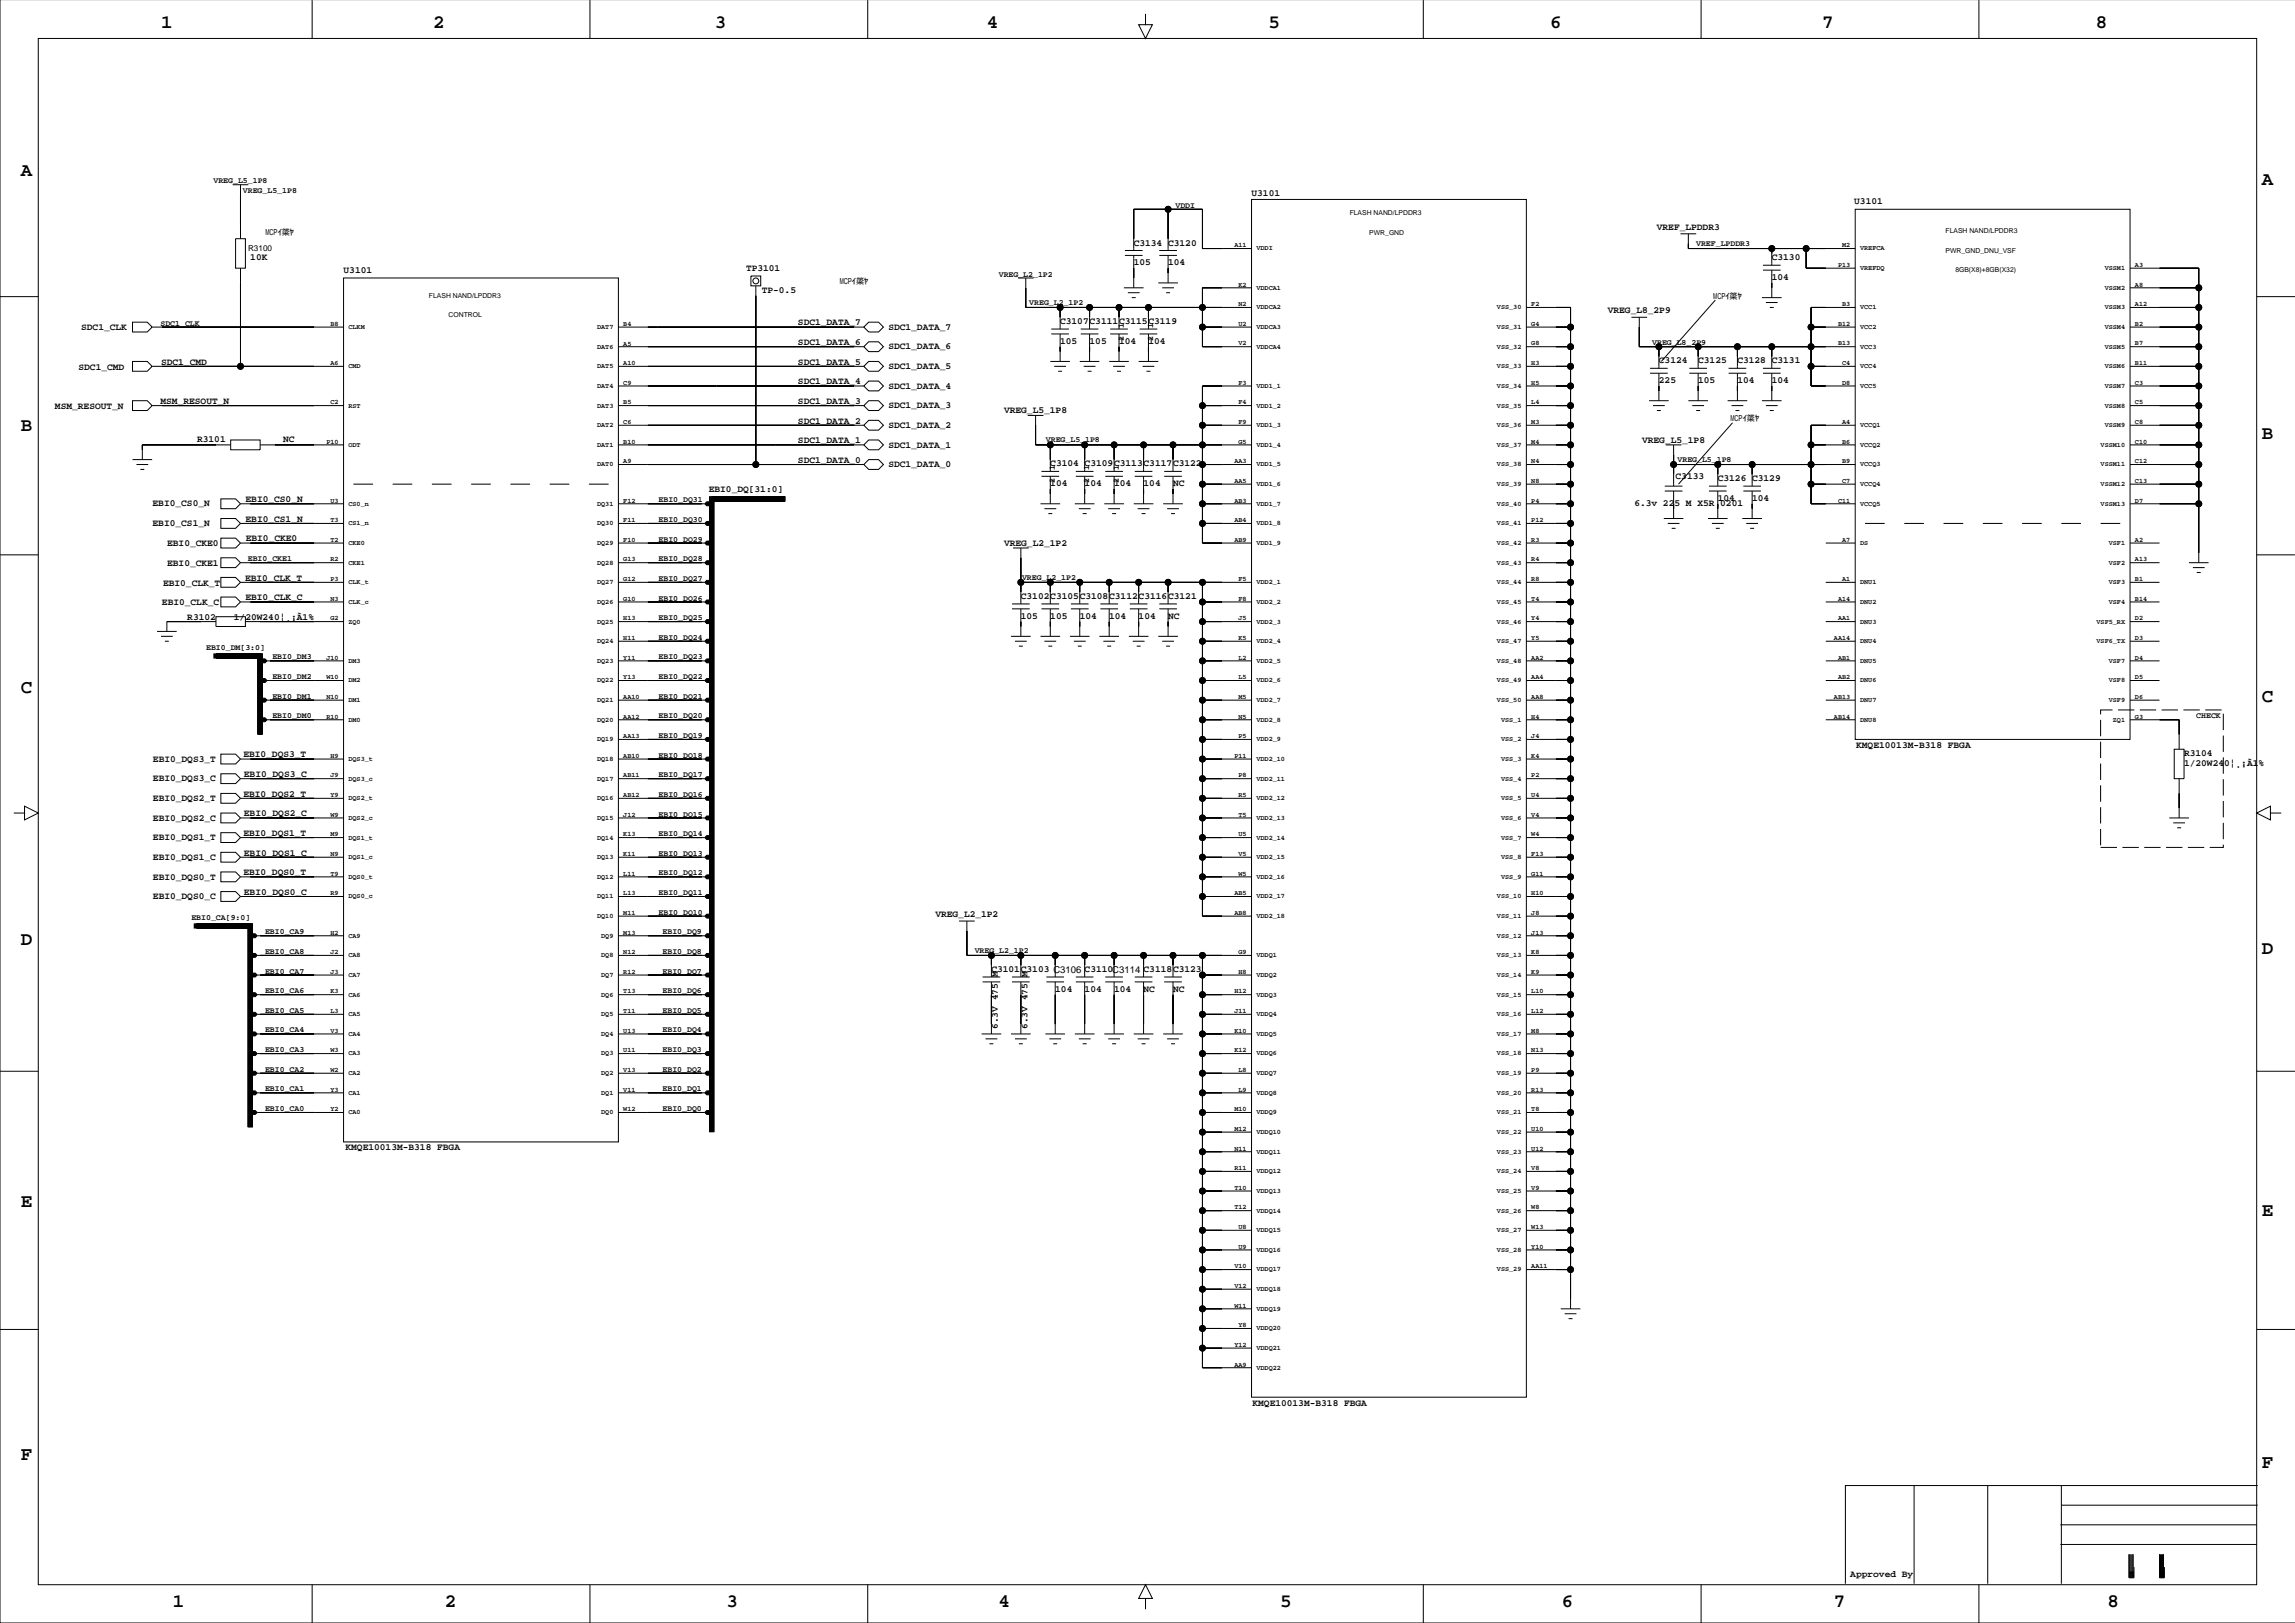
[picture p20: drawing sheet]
<svg xmlns="http://www.w3.org/2000/svg" width="594mm" height="420mm" viewBox="0 0 594 420" stroke-linecap="round" stroke-linejoin="round" font-family="sans-serif">
<defs><g id="words">
<g font-size="4.9">
<text x="41.7" y="7.3">1</text>
<text x="112" y="7.3">2</text>
<text x="184.9" y="7.3">3</text>
<text x="255.3" y="7.3">4</text>
<text x="328.1" y="7.3">5</text>
<text x="401" y="7.3">6</text>
<text x="471.4" y="7.3">7</text>
<text x="542.2" y="7.3">8</text>
<text x="5.4" y="45.6">A</text>
<text x="585.1" y="47.9">A</text>
<text x="5.4" y="111.4">B</text>
<text x="585.1" y="113.7">B</text>
<text x="5.4" y="179.2">C</text>
<text x="585.1" y="181.5">C</text>
<text x="5.4" y="244.4">D</text>
<text x="585.1" y="246.7">D</text>
<text x="5.4" y="312.3">E</text>
<text x="585.1" y="314.5">E</text>
<text x="5.4" y="377.5">F</text>
<text x="585.1" y="379.8">F</text>
<text x="44.7" y="415.6">1</text>
<text x="115.1" y="415.6">2</text>
<text x="188" y="415.6">3</text>
<text x="258.3" y="415.6">4</text>
<text x="331.2" y="415.6">5</text>
<text x="404.1" y="415.6">6</text>
<text x="474.4" y="415.6">7</text>
<text x="545.3" y="415.6">8</text>
</g>
<g font-size="2.5">
<text x="323.8" y="50.6">U3101</text>
<text x="479.7" y="52.9">U3101</text>
<text x="428.6" y="59.4">VREF_LPDDR3</text>
<text x="293.3" y="63.5">C3134</text>
<text x="302.2" y="63.5">C3120</text>
<text x="64.8" y="67.3">10K</text>
<text x="88.9" y="70.6">U3101</text>
<text x="193" y="70">TP3101</text>
<text x="293.3" y="68.6">105</text>
<text x="302.2" y="68.6">104</text>
<text x="458.4" y="67.3">C3130</text>
<text x="197.1" y="75.7">TP-0.5</text>
<text x="458.4" y="72.4">104</text>
<text x="274.3" y="83.8">C3107</text>
<text x="281.9" y="83.8">C3111</text>
<text x="289.5" y="83.8">C3115</text>
<text x="297.1" y="83.8">C3119</text>
<text x="415.9" y="81">VREG_L8_2P9</text>
<text x="21" y="85.4">SDC1_CLK</text>
<text x="206.4" y="84.2">SDC1_DATA_7</text>
<text x="206.4" y="89.2">SDC1_DATA_6</text>
<text x="229.8" y="85.3">SDC1_DATA_7</text>
<text x="274.3" y="88.9">105</text>
<text x="281.9" y="88.9">105</text>
<text x="289.5" y="88.9">104</text>
<text x="297.1" y="88.9">104</text>
<text x="20.3" y="95.6">SDC1_CMD</text>
<text x="41.7" y="94.3">SDC1_CMD</text>
<text x="206.4" y="94.3">SDC1_DATA_5</text>
<text x="229.8" y="90.4">SDC1_DATA_6</text>
<text x="229.8" y="95.5">SDC1_DATA_5</text>
<text x="429.2" y="94">C3124</text>
<text x="439.3" y="94">C3125</text>
<text x="449.5" y="94">C3128</text>
<text x="458.4" y="94">C3131</text>
<text x="206.4" y="99.4">SDC1_DATA_4</text>
<text x="229.8" y="100.5">SDC1_DATA_4</text>
<text x="429.2" y="99.1">225</text>
<text x="439.3" y="99.1">105</text>
<text x="449.5" y="99.1">104</text>
<text x="458.4" y="99.1">104</text>
<text x="14.2" y="105.7">MSM_RESOUT_N</text>
<text x="41.5" y="104.5">MSM_RESOUT_N</text>
<text x="206.4" y="104.5">SDC1_DATA_3</text>
<text x="229.8" y="105.6">SDC1_DATA_3</text>
<text x="259.8" y="106.9">VREG_L5_1P8</text>
<text x="206.4" y="109.6">SDC1_DATA_2</text>
<text x="229.8" y="110.7">SDC1_DATA_2</text>
<text x="51" y="114.3">R3101</text>
<text x="73.2" y="114.3">NC</text>
<text x="206.4" y="119.7">SDC1_DATA_0</text>
<text x="206.4" y="114.6">SDC1_DATA_1</text>
<text x="229.8" y="115.8">SDC1_DATA_1</text>
<text x="424.8" y="114.5">VREG_L5_1P8</text>
<text x="229.8" y="120.8">SDC1_DATA_0</text>
<text x="271.7" y="120.7">C3104</text>
<text x="271.7" y="125.7">104</text>
<text x="280.6" y="125.7">104</text>
<text x="280.6" y="120.7">C3109</text>
<text x="288.2" y="120.7">C3113</text>
<text x="288.2" y="125.7">104</text>
<text x="295.8" y="120.7">C3117</text>
<text x="295.8" y="125.7">104</text>
<text x="303.5" y="120.7">C3122</text>
<text x="303.5" y="125.7">NC</text>
<text x="433.5" y="124">C3133</text>
<text x="444.4" y="124.5">C3126</text>
<text x="453.3" y="124.5">C3129</text>
<text x="39.5" y="131">EBI0_CS0_N</text>
<text x="63.5" y="129.9">EBI0_CS0_N</text>
<text x="183.4" y="127.3">EBI0_DQ[31:0]</text>
<text x="422.8" y="130.8">6.3v 225 M X5R 0201</text>
<text x="444.4" y="129.6">104</text>
<text x="453.3" y="129.6">104</text>
<text x="39.5" y="136.1">EBI0_CS1_N</text>
<text x="63.5" y="135">EBI0_CS1_N</text>
<text x="43.2" y="141.3">EBI0_CKE0</text>
<text x="63.6" y="140">EBI0_CKE0</text>
<text x="259.8" y="141.2">VREG_L2_1P2</text>
<text x="43.2" y="146.4">EBI0_CKE1</text>
<text x="42.2" y="151.5">EBI0_CLK_T</text>
<text x="63.4" y="150.2">EBI0_CLK_T</text>
<text x="63.5" y="155.3">EBI0_CLK_C</text>
<text x="264.1" y="154.9">C3102</text>
<text x="271.7" y="154.9">C3105</text>
<text x="279.3" y="154.9">C3108</text>
<text x="287" y="154.9">C3112</text>
<text x="294.6" y="154.9">C3116</text>
<text x="302.2" y="154.9">C3121</text>
<text x="41.9" y="156.5">EBI0_CLK_C</text>
<text x="48.5" y="160.3">R3102</text>
<text x="60.5" y="160.3">1/20W240¦¸¡À1%</text>
<text x="264.1" y="160">105</text>
<text x="271.7" y="160">105</text>
<text x="279.3" y="160">104</text>
<text x="287" y="160">104</text>
<text x="294.6" y="160">104</text>
<text x="302.2" y="160">NC</text>
<text x="39.6" y="197">EBI0_DQS3_T</text>
<text x="63" y="195.9">EBI0_DQS3_T</text>
<text x="480.2" y="193.5">KMQE10013M-B318 FBGA</text>
<text x="565" y="195.6">R3104</text>
<text x="39.6" y="202.1">EBI0_DQS3_C</text>
<text x="63.1" y="201">EBI0_DQS3_C</text>
<text x="565" y="198.1">1/20W240¦¸¡À1%</text>
<text x="39.6" y="207.2">EBI0_DQS2_T</text>
<text x="63" y="206.1">EBI0_DQS2_T</text>
<text x="39.6" y="212.3">EBI0_DQS2_C</text>
<text x="63.1" y="211.1">EBI0_DQS2_C</text>
<text x="39.6" y="217.3">EBI0_DQS1_T</text>
<text x="63" y="216.2">EBI0_DQS1_T</text>
<text x="63.1" y="221.3">EBI0_DQS1_C</text>
<text x="39.6" y="227.5">EBI0_DQS0_T</text>
<text x="39.6" y="222.4">EBI0_DQS1_C</text>
<text x="63" y="226.4">EBI0_DQS0_T</text>
<text x="39.6" y="232.6">EBI0_DQS0_C</text>
<text x="63.1" y="231.4">EBI0_DQS0_C</text>
<text x="242" y="237.2">VREG_L2_1P2</text>
<text x="256.5" y="251.4">C3101</text>
<text x="264.1" y="251.4">C3103 C3106</text>
<text x="280.6" y="251.4">C3110C3114</text>
<text x="295.8" y="251.4">C3118</text>
<text x="303.5" y="251.4">C3123</text>
<text x="273" y="256.5">104</text>
<text x="280.6" y="256.5">104</text>
<text x="288.2" y="256.5">104</text>
<text x="295.8" y="256.5">NC</text>
<text x="303.5" y="256.5">NC</text>
<text x="258.2" y="266.2" transform="rotate(-90 258.2 266.2)">6.3V 475 M</text>
<text x="265.8" y="266.2" transform="rotate(-90 265.8 266.2)">6.3V 475 M</text>
<text x="89.4" y="297.4">KMQE10013M-B318 FBGA</text>
<text x="324" y="363.7">KMQE10013M-B318 FBGA</text>
<text x="478.7" y="407.8">Approved By</text>
</g>
<g font-size="2.1">
<text x="55.2" y="47.4">VREG_L5_1P8</text>
<text x="62.8" y="49.9">VREG_L5_1P8</text>
<text x="304.1" y="53.8">VDDI</text>
<text x="64.2" y="64.9">R3100</text>
<text x="68.7" y="60.7">MCPｲ簗ﾔ</text>
<text x="438.8" y="63.7">VREF_LPDDR3</text>
<text x="258.4" y="71.5">VREG_L2_1P2</text>
<text x="217.2" y="73.4">MCPｲ簗ﾔ</text>
<text x="443.2" y="77.2">MCPｲ簗ﾔ</text>
<text x="266.3" y="79">VREG_L2_1P2</text>
<text x="41.5" y="84.2">SDC1_CLK</text>
<text x="290.7" y="88.2" transform="rotate(-90 290.7 88.2)">2</text>
<text x="290.7" y="84.9" transform="rotate(-90 290.7 84.9)">1</text>
<text x="298.3" y="88.2" transform="rotate(-90 298.3 88.2)">2</text>
<text x="298.3" y="84.9" transform="rotate(-90 298.3 84.9)">1</text>
<text x="427.4" y="89.1">VREG_L8_2P9</text>
<text x="447.7" y="109">MCPｲ簗ﾔ</text>
<text x="270.6" y="114.4">VREG_L5_1P8</text>
<text x="434" y="119.6">VREG_L5_1P8</text>
<text x="272.9" y="125" transform="rotate(-90 272.9 125)">2</text>
<text x="272.9" y="121.7" transform="rotate(-90 272.9 121.7)">1</text>
<text x="281.8" y="125" transform="rotate(-90 281.8 125)">2</text>
<text x="281.8" y="121.7" transform="rotate(-90 281.8 121.7)">1</text>
<text x="289.4" y="125" transform="rotate(-90 289.4 125)">2</text>
<text x="289.4" y="121.7" transform="rotate(-90 289.4 121.7)">1</text>
<text x="170.4" y="129.9">EBI0_DQ31</text>
<text x="170.4" y="135">EBI0_DQ30</text>
<text x="170.4" y="140.1">EBI0_DQ29</text>
<text x="64.1" y="145.2">EBI0_CKE1</text>
<text x="170.4" y="145.2">EBI0_DQ28</text>
<text x="264.4" y="149.9">VREG_L2_1P2</text>
<text x="170.4" y="150.3">EBI0_DQ27</text>
<text x="170.4" y="155.3">EBI0_DQ26</text>
<text x="170.4" y="160.4">EBI0_DQ25</text>
<text x="170.4" y="165.5">EBI0_DQ24</text>
<text x="53.3" y="168">EBI0_DM[3:0]</text>
<text x="70.5" y="170.6">EBI0_DM3</text>
<text x="170.4" y="170.6">EBI0_DQ23</text>
<text x="70.5" y="175.6">EBI0_DM2</text>
<text x="170.4" y="175.6">EBI0_DQ22</text>
<text x="70.5" y="180.7">EBI0_DM1</text>
<text x="70.5" y="185.8">EBI0_DM0</text>
<text x="170.4" y="180.7">EBI0_DQ21</text>
<text x="170.4" y="185.8">EBI0_DQ20</text>
<text x="568.2" y="185.8">CHECK</text>
<text x="170.4" y="190.9">EBI0_DQ19</text>
<text x="170.4" y="196">EBI0_DQ18</text>
<text x="170.4" y="201">EBI0_DQ17</text>
<text x="170.4" y="206.1">EBI0_DQ16</text>
<text x="170.4" y="211.2">EBI0_DQ15</text>
<text x="170.4" y="216.3">EBI0_DQ14</text>
<text x="170.4" y="221.4">EBI0_DQ13</text>
<text x="170.4" y="226.4">EBI0_DQ12</text>
<text x="170.4" y="231.5">EBI0_DQ11</text>
<text x="49.5" y="237.9">EBI0_CA[9:0]</text>
<text x="170.4" y="236.6">EBI0_DQ10</text>
<text x="68.6" y="241.7">EBI0_CA9</text>
<text x="171.4" y="241.7">EBI0_DQ9</text>
<text x="68.6" y="246.7">EBI0_CA8</text>
<text x="68.6" y="251.8">EBI0_CA7</text>
<text x="171.4" y="246.7">EBI0_DQ8</text>
<text x="171.4" y="251.8">EBI0_DQ7</text>
<text x="252.2" y="246.5">VREG_L2_1P2</text>
<text x="68.6" y="256.9">EBI0_CA6</text>
<text x="171.4" y="256.9">EBI0_DQ6</text>
<text x="68.6" y="262">EBI0_CA5</text>
<text x="171.4" y="262">EBI0_DQ5</text>
<text x="68.6" y="267.1">EBI0_CA4</text>
<text x="171.4" y="267.1">EBI0_DQ4</text>
<text x="68.6" y="272.1">EBI0_CA3</text>
<text x="171.4" y="272.1">EBI0_DQ3</text>
<text x="68.6" y="277.2">EBI0_CA2</text>
<text x="171.4" y="277.2">EBI0_DQ2</text>
<text x="68.6" y="287.4">EBI0_CA0</text>
<text x="68.6" y="282.3">EBI0_CA1</text>
<text x="171.4" y="282.3">EBI0_DQ1</text>
<text x="171.4" y="287.4">EBI0_DQ0</text>
</g>
<g font-size="1.8">
<text x="349.2" y="55.7">FLASH NAND/LPDDR3</text>
<text x="319.3" y="64">A11</text>
<text x="325" y="64.8">VDDI</text>
<text x="354.2" y="60.8">PWR_GND</text>
<text x="476.6" y="64">M2</text>
<text x="481.2" y="64.8">VREFCA</text>
<text x="503.3" y="60.2">FLASH NAND/LPDDR3</text>
<text x="503.3" y="65.3">PWR_GND_DNU_VSF</text>
<text x="475.5" y="69.1">P13</text>
<text x="481.2" y="69.9">VREFDQ</text>
<text x="505.9" y="70.4">8GB(X8)+8GB(X32)</text>
<text x="544.5" y="69.9">VSSM1</text>
<text x="552.3" y="69.1">A3</text>
<text x="111" y="77">FLASH NAND/LPDDR3</text>
<text x="320.4" y="74.1">K2</text>
<text x="325" y="74.9">VDDCA1</text>
<text x="544.5" y="74.9">VSSM2</text>
<text x="552.3" y="74.1">A8</text>
<text x="116.1" y="82.1">CONTROL</text>
<text x="320.4" y="79.2">N2</text>
<text x="325" y="80">VDDCA2</text>
<text x="387.3" y="80">VSS_30</text>
<text x="396.1" y="79.2">F2</text>
<text x="476.6" y="79.2">B3</text>
<text x="481.2" y="80">VCC1</text>
<text x="544.5" y="80">VSSM3</text>
<text x="552.3" y="79.2">A12</text>
<text x="85.5" y="84.3">B8</text>
<text x="90.1" y="85.1">CLKM</text>
<text x="154.5" y="85.1">DAT7</text>
<text x="161.3" y="84.3">B4</text>
<text x="161.3" y="89.4">A5</text>
<text x="320.4" y="89.4">V2</text>
<text x="320.4" y="84.3">U2</text>
<text x="325" y="85.1">VDDCA3</text>
<text x="387.3" y="85.1">VSS_31</text>
<text x="396.1" y="89.4">G8</text>
<text x="396.1" y="84.3">G4</text>
<text x="475.5" y="89.4">B13</text>
<text x="475.5" y="84.3">B12</text>
<text x="481.2" y="85.1">VCC2</text>
<text x="544.5" y="85.1">VSSM4</text>
<text x="552.3" y="89.4">B7</text>
<text x="552.3" y="84.3">B2</text>
<text x="85.5" y="94.4">A6</text>
<text x="90.1" y="95.3">CMD</text>
<text x="154.5" y="95.3">DAT5</text>
<text x="154.5" y="90.2">DAT6</text>
<text x="161.3" y="94.4">A10</text>
<text x="325" y="90.2">VDDCA4</text>
<text x="387.3" y="90.2">VSS_32</text>
<text x="387.3" y="95.3">VSS_33</text>
<text x="396.1" y="94.4">H3</text>
<text x="476.6" y="94.4">C4</text>
<text x="481.2" y="90.2">VCC3</text>
<text x="481.2" y="95.3">VCC4</text>
<text x="544.5" y="90.2">VSSM5</text>
<text x="544.5" y="95.3">VSSM6</text>
<text x="552.3" y="94.4">B11</text>
<text x="154.5" y="100.3">DAT4</text>
<text x="161.3" y="99.5">C9</text>
<text x="320.4" y="99.5">F3</text>
<text x="325" y="100.3">VDD1_1</text>
<text x="387.3" y="100.3">VSS_34</text>
<text x="396.1" y="99.5">H5</text>
<text x="476.6" y="99.5">D8</text>
<text x="481.2" y="100.3">VCC5</text>
<text x="544.5" y="100.3">VSSM7</text>
<text x="552.3" y="99.5">C3</text>
<text x="85.5" y="104.6">C2</text>
<text x="90.1" y="105.4">RST</text>
<text x="154.5" y="105.4">DAT3</text>
<text x="161.3" y="104.6">B5</text>
<text x="320.4" y="104.6">F4</text>
<text x="325" y="105.4">VDD1_2</text>
<text x="387.3" y="105.4">VSS_35</text>
<text x="396.1" y="104.6">L4</text>
<text x="544.5" y="105.4">VSSM8</text>
<text x="552.3" y="104.6">C5</text>
<text x="154.5" y="110.5">DAT2</text>
<text x="161.3" y="109.7">C6</text>
<text x="320.4" y="109.7">F9</text>
<text x="325" y="110.5">VDD1_3</text>
<text x="387.3" y="110.5">VSS_36</text>
<text x="396.1" y="109.7">M3</text>
<text x="476.6" y="109.7">A4</text>
<text x="481.2" y="110.5">VCCQ1</text>
<text x="544.5" y="110.5">VSSM9</text>
<text x="552.3" y="109.7">C8</text>
<text x="84.4" y="114.8">P10</text>
<text x="90.1" y="115.6">ODT</text>
<text x="154.5" y="115.6">DAT1</text>
<text x="161.3" y="114.8">B10</text>
<text x="161.3" y="119.8">A9</text>
<text x="319.3" y="119.8">AA3</text>
<text x="320.4" y="114.8">G5</text>
<text x="325" y="115.6">VDD1_4</text>
<text x="387.3" y="115.6">VSS_37</text>
<text x="396.1" y="119.8">N4</text>
<text x="396.1" y="114.8">M4</text>
<text x="476.6" y="119.8">B9</text>
<text x="476.6" y="114.8">B6</text>
<text x="481.2" y="115.6">VCCQ2</text>
<text x="543.4" y="115.6">VSSM10</text>
<text x="552.3" y="119.8">C12</text>
<text x="552.3" y="114.8">C10</text>
<text x="154.5" y="120.6">DAT0</text>
<text x="319.3" y="124.9">AA5</text>
<text x="325" y="120.6">VDD1_5</text>
<text x="325" y="125.7">VDD1_6</text>
<text x="387.3" y="120.6">VSS_38</text>
<text x="387.3" y="125.7">VSS_39</text>
<text x="396.1" y="124.9">N8</text>
<text x="476.6" y="124.9">C7</text>
<text x="481.2" y="120.6">VCCQ3</text>
<text x="481.2" y="125.7">VCCQ4</text>
<text x="543.4" y="120.6">VSSM11</text>
<text x="543.4" y="125.7">VSSM12</text>
<text x="552.3" y="124.9">C13</text>
<text x="85.5" y="130">U3</text>
<text x="90.1" y="130.8">CS0_n</text>
<text x="154.5" y="130.8">DQ31</text>
<text x="161.3" y="130">F12</text>
<text x="319.3" y="130">AB3</text>
<text x="325" y="130.8">VDD1_7</text>
<text x="387.3" y="130.8">VSS_40</text>
<text x="396.1" y="130">P4</text>
<text x="475.5" y="130">C11</text>
<text x="481.2" y="130.8">VCCQ5</text>
<text x="543.4" y="130.8">VSSM13</text>
<text x="552.3" y="130">D7</text>
<text x="85.5" y="135.1">T3</text>
<text x="90.1" y="135.9">CS1_n</text>
<text x="154.5" y="135.9">DQ30</text>
<text x="161.3" y="135.1">F11</text>
<text x="319.3" y="135.1">AB4</text>
<text x="325" y="135.9">VDD1_8</text>
<text x="387.3" y="135.9">VSS_41</text>
<text x="396.1" y="135.1">P12</text>
<text x="85.5" y="140.2">T2</text>
<text x="90.1" y="141">CKE0</text>
<text x="154.5" y="141">DQ29</text>
<text x="161.3" y="140.2">F10</text>
<text x="319.3" y="140.2">AB9</text>
<text x="325" y="141">VDD1_9</text>
<text x="387.3" y="141">VSS_42</text>
<text x="396.1" y="140.2">R3</text>
<text x="476.6" y="140.2">A7</text>
<text x="481.2" y="141">DS</text>
<text x="545.6" y="141">VSF1</text>
<text x="552.3" y="140.2">A2</text>
<text x="85.5" y="145.2">R2</text>
<text x="90.1" y="146">CKE1</text>
<text x="154.5" y="146">DQ28</text>
<text x="161.3" y="145.2">G13</text>
<text x="387.3" y="146">VSS_43</text>
<text x="396.1" y="145.2">R4</text>
<text x="545.6" y="146">VSF2</text>
<text x="552.3" y="145.2">A13</text>
<text x="85.5" y="155.4">N3</text>
<text x="85.5" y="150.3">P3</text>
<text x="90.1" y="151.1">CLK_t</text>
<text x="154.5" y="151.1">DQ27</text>
<text x="161.3" y="150.3">G12</text>
<text x="161.3" y="155.4">G10</text>
<text x="320.4" y="155.4">F8</text>
<text x="320.4" y="150.3">F5</text>
<text x="325" y="151.1">VDD2_1</text>
<text x="387.3" y="151.1">VSS_44</text>
<text x="396.1" y="155.4">T4</text>
<text x="396.1" y="150.3">R8</text>
<text x="475.5" y="155.4">A14</text>
<text x="476.6" y="150.3">A1</text>
<text x="481.2" y="151.1">DNU1</text>
<text x="545.6" y="151.1">VSF3</text>
<text x="552.3" y="155.4">B14</text>
<text x="552.3" y="150.3">B1</text>
<text x="85.5" y="160.5">G2</text>
<text x="90.1" y="156.2">CLK_c</text>
<text x="90.1" y="161.3">ZQ0</text>
<text x="154.5" y="161.3">DQ25</text>
<text x="154.5" y="156.2">DQ26</text>
<text x="161.3" y="160.5">H13</text>
<text x="320.4" y="160.5">J5</text>
<text x="325" y="156.2">VDD2_2</text>
<text x="325" y="161.3">VDD2_3</text>
<text x="387.3" y="156.2">VSS_45</text>
<text x="387.3" y="161.3">VSS_46</text>
<text x="396.1" y="160.5">Y4</text>
<text x="475.5" y="160.5">AA1</text>
<text x="481.2" y="156.2">DNU2</text>
<text x="481.2" y="161.3">DNU3</text>
<text x="542.4" y="161.3">VSF5_RX</text>
<text x="545.6" y="156.2">VSF4</text>
<text x="552.3" y="160.5">D2</text>
<text x="154.5" y="166.4">DQ24</text>
<text x="161.3" y="165.5">H11</text>
<text x="320.4" y="165.5">K5</text>
<text x="325" y="166.4">VDD2_4</text>
<text x="387.3" y="166.4">VSS_47</text>
<text x="396.1" y="165.5">Y5</text>
<text x="474.4" y="165.5">AA14</text>
<text x="481.2" y="166.4">DNU4</text>
<text x="542.4" y="166.4">VSF6_TX</text>
<text x="552.3" y="165.5">D3</text>
<text x="84.4" y="170.6">J10</text>
<text x="90.1" y="171.4">DM3</text>
<text x="154.5" y="171.4">DQ23</text>
<text x="161.3" y="170.6">Y11</text>
<text x="320.4" y="170.6">L2</text>
<text x="325" y="171.4">VDD2_5</text>
<text x="387.3" y="171.4">VSS_48</text>
<text x="396.1" y="170.6">AA2</text>
<text x="475.5" y="170.6">AB1</text>
<text x="481.2" y="171.4">DNU5</text>
<text x="545.6" y="171.4">VSF7</text>
<text x="552.3" y="170.6">D4</text>
<text x="84.4" y="175.7">W10</text>
<text x="90.1" y="176.5">DM2</text>
<text x="154.5" y="176.5">DQ22</text>
<text x="161.3" y="175.7">Y13</text>
<text x="320.4" y="175.7">L5</text>
<text x="325" y="176.5">VDD2_6</text>
<text x="387.3" y="176.5">VSS_49</text>
<text x="396.1" y="175.7">AA4</text>
<text x="475.5" y="175.7">AB2</text>
<text x="481.2" y="176.5">DNU6</text>
<text x="545.6" y="176.5">VSF8</text>
<text x="552.3" y="175.7">D5</text>
<text x="84.4" y="180.8">N10</text>
<text x="84.4" y="185.9">R10</text>
<text x="90.1" y="181.6">DM1</text>
<text x="154.5" y="181.6">DQ21</text>
<text x="161.3" y="180.8">AA10</text>
<text x="161.3" y="185.9">AA12</text>
<text x="320.4" y="185.9">N5</text>
<text x="320.4" y="180.8">M5</text>
<text x="325" y="181.6">VDD2_7</text>
<text x="387.3" y="181.6">VSS_50</text>
<text x="396.1" y="180.8">AA8</text>
<text x="396.1" y="185.9">H4</text>
<text x="474.4" y="185.9">AB14</text>
<text x="474.4" y="180.8">AB13</text>
<text x="481.2" y="181.6">DNU7</text>
<text x="545.6" y="181.6">VSF9</text>
<text x="552.3" y="185.9">G3</text>
<text x="552.3" y="180.8">D6</text>
<text x="90.1" y="186.7">DM0</text>
<text x="154.5" y="191.8">DQ19</text>
<text x="154.5" y="186.7">DQ20</text>
<text x="161.3" y="190.9">AA13</text>
<text x="320.4" y="190.9">P5</text>
<text x="325" y="186.7">VDD2_8</text>
<text x="325" y="191.8">VDD2_9</text>
<text x="388.3" y="186.7">VSS_1</text>
<text x="388.3" y="191.8">VSS_2</text>
<text x="396.1" y="190.9">J4</text>
<text x="481.2" y="186.7">DNU8</text>
<text x="546.6" y="186.7">ZQ1</text>
<text x="85.5" y="196">H9</text>
<text x="90.1" y="196.8">DQS3_t</text>
<text x="154.5" y="196.8">DQ18</text>
<text x="161.3" y="196">AB10</text>
<text x="319.3" y="196">P11</text>
<text x="325" y="196.8">VDD2_10</text>
<text x="388.3" y="196.8">VSS_3</text>
<text x="396.1" y="196">K4</text>
<text x="85.5" y="201.1">J9</text>
<text x="90.1" y="201.9">DQS3_c</text>
<text x="154.5" y="201.9">DQ17</text>
<text x="161.3" y="201.1">AB11</text>
<text x="320.4" y="201.1">P8</text>
<text x="325" y="201.9">VDD2_11</text>
<text x="388.3" y="201.9">VSS_4</text>
<text x="396.1" y="201.1">P2</text>
<text x="85.5" y="206.2">Y9</text>
<text x="90.1" y="207">DQS2_t</text>
<text x="154.5" y="207">DQ16</text>
<text x="161.3" y="206.2">AB12</text>
<text x="320.4" y="206.2">R5</text>
<text x="325" y="207">VDD2_12</text>
<text x="388.3" y="207">VSS_5</text>
<text x="396.1" y="206.2">U4</text>
<text x="85.5" y="211.3">W9</text>
<text x="90.1" y="212.1">DQS2_c</text>
<text x="154.5" y="212.1">DQ15</text>
<text x="161.3" y="211.3">J12</text>
<text x="320.4" y="211.3">T5</text>
<text x="325" y="212.1">VDD2_13</text>
<text x="388.3" y="212.1">VSS_6</text>
<text x="396.1" y="211.3">V4</text>
<text x="85.5" y="221.4">N9</text>
<text x="85.5" y="216.3">M9</text>
<text x="90.1" y="217.1">DQS1_t</text>
<text x="154.5" y="217.1">DQ14</text>
<text x="161.3" y="216.3">K13</text>
<text x="161.3" y="221.4">K11</text>
<text x="320.4" y="221.4">V5</text>
<text x="320.4" y="216.3">U5</text>
<text x="325" y="217.1">VDD2_14</text>
<text x="388.3" y="217.1">VSS_7</text>
<text x="396.1" y="216.3">W4</text>
<text x="396.1" y="221.4">F13</text>
<text x="85.5" y="226.5">T9</text>
<text x="90.1" y="222.2">DQS1_c</text>
<text x="90.1" y="227.3">DQS0_t</text>
<text x="154.5" y="227.3">DQ12</text>
<text x="154.5" y="222.2">DQ13</text>
<text x="161.3" y="226.5">L11</text>
<text x="320.4" y="226.5">W5</text>
<text x="325" y="222.2">VDD2_15</text>
<text x="325" y="227.3">VDD2_16</text>
<text x="388.3" y="222.2">VSS_8</text>
<text x="388.3" y="227.3">VSS_9</text>
<text x="396.1" y="226.5">G11</text>
<text x="85.5" y="231.6">R9</text>
<text x="90.1" y="232.4">DQS0_c</text>
<text x="154.5" y="232.4">DQ11</text>
<text x="161.3" y="231.6">L13</text>
<text x="319.3" y="231.6">AB5</text>
<text x="325" y="232.4">VDD2_17</text>
<text x="387.3" y="232.4">VSS_10</text>
<text x="396.1" y="231.6">H10</text>
<text x="154.5" y="237.5">DQ10</text>
<text x="161.3" y="236.7">M11</text>
<text x="319.3" y="236.7">AB8</text>
<text x="325" y="237.5">VDD2_18</text>
<text x="387.3" y="237.5">VSS_11</text>
<text x="396.1" y="236.7">J8</text>
<text x="85.5" y="241.7">H2</text>
<text x="90.1" y="242.5">CA9</text>
<text x="155.5" y="242.5">DQ9</text>
<text x="161.3" y="241.7">M13</text>
<text x="387.3" y="242.5">VSS_12</text>
<text x="396.1" y="241.7">J13</text>
<text x="85.5" y="246.8">J2</text>
<text x="85.5" y="251.9">J3</text>
<text x="90.1" y="247.6">CA8</text>
<text x="155.5" y="247.6">DQ8</text>
<text x="161.3" y="246.8">N12</text>
<text x="161.3" y="251.9">R12</text>
<text x="320.4" y="251.9">H8</text>
<text x="320.4" y="246.8">G9</text>
<text x="325" y="247.6">VDDQ1</text>
<text x="387.3" y="247.6">VSS_13</text>
<text x="396.1" y="251.9">K9</text>
<text x="396.1" y="246.8">K8</text>
<text x="85.5" y="257">K3</text>
<text x="90.1" y="257.8">CA6</text>
<text x="90.1" y="252.7">CA7</text>
<text x="155.5" y="257.8">DQ6</text>
<text x="155.5" y="252.7">DQ7</text>
<text x="161.3" y="257">T13</text>
<text x="319.3" y="257">H12</text>
<text x="325" y="252.7">VDDQ2</text>
<text x="325" y="257.8">VDDQ3</text>
<text x="387.3" y="252.7">VSS_14</text>
<text x="387.3" y="257.8">VSS_15</text>
<text x="396.1" y="257">L10</text>
<text x="85.5" y="262">L3</text>
<text x="90.1" y="262.9">CA5</text>
<text x="155.5" y="262.9">DQ5</text>
<text x="161.3" y="262">T11</text>
<text x="319.3" y="262">J11</text>
<text x="325" y="262.9">VDDQ4</text>
<text x="387.3" y="262.9">VSS_16</text>
<text x="396.1" y="262">L12</text>
<text x="85.5" y="267.1">V3</text>
<text x="90.1" y="267.9">CA4</text>
<text x="155.5" y="267.9">DQ4</text>
<text x="161.3" y="267.1">U13</text>
<text x="319.3" y="267.1">K10</text>
<text x="325" y="267.9">VDDQ5</text>
<text x="387.3" y="267.9">VSS_17</text>
<text x="396.1" y="267.1">M8</text>
<text x="85.5" y="272.2">W3</text>
<text x="90.1" y="273">CA3</text>
<text x="155.5" y="273">DQ3</text>
<text x="161.3" y="272.2">U11</text>
<text x="319.3" y="272.2">K12</text>
<text x="325" y="273">VDDQ6</text>
<text x="387.3" y="273">VSS_18</text>
<text x="396.1" y="272.2">N13</text>
<text x="85.5" y="277.3">W2</text>
<text x="90.1" y="278.1">CA2</text>
<text x="155.5" y="278.1">DQ2</text>
<text x="161.3" y="277.3">V13</text>
<text x="320.4" y="277.3">L8</text>
<text x="325" y="278.1">VDDQ7</text>
<text x="387.3" y="278.1">VSS_19</text>
<text x="396.1" y="277.3">P9</text>
<text x="85.5" y="282.4">Y3</text>
<text x="85.5" y="287.4">Y2</text>
<text x="90.1" y="283.2">CA1</text>
<text x="155.5" y="283.2">DQ1</text>
<text x="161.3" y="282.4">V11</text>
<text x="161.3" y="287.4">W12</text>
<text x="319.3" y="287.4">M10</text>
<text x="320.4" y="282.4">L9</text>
<text x="325" y="283.2">VDDQ8</text>
<text x="387.3" y="283.2">VSS_20</text>
<text x="396.1" y="287.4">T8</text>
<text x="396.1" y="282.4">R13</text>
<text x="90.1" y="288.3">CA0</text>
<text x="155.5" y="288.3">DQ0</text>
<text x="319.3" y="292.5">M12</text>
<text x="325" y="288.3">VDDQ9</text>
<text x="325" y="293.3">VDDQ10</text>
<text x="387.3" y="288.3">VSS_21</text>
<text x="387.3" y="293.3">VSS_22</text>
<text x="396.1" y="292.5">U10</text>
<text x="319.3" y="297.6">N11</text>
<text x="325" y="298.4">VDDQ11</text>
<text x="387.3" y="298.4">VSS_23</text>
<text x="396.1" y="297.6">U12</text>
<text x="319.3" y="302.7">R11</text>
<text x="325" y="303.5">VDDQ12</text>
<text x="387.3" y="303.5">VSS_24</text>
<text x="396.1" y="302.7">V8</text>
<text x="319.3" y="307.8">T10</text>
<text x="325" y="308.6">VDDQ13</text>
<text x="387.3" y="308.6">VSS_25</text>
<text x="396.1" y="307.8">V9</text>
<text x="319.3" y="312.8">T12</text>
<text x="320.4" y="317.9">U8</text>
<text x="325" y="313.6">VDDQ14</text>
<text x="387.3" y="313.6">VSS_26</text>
<text x="396.1" y="317.9">W13</text>
<text x="396.1" y="312.8">W8</text>
<text x="320.4" y="323">U9</text>
<text x="325" y="318.7">VDDQ15</text>
<text x="325" y="323.8">VDDQ16</text>
<text x="387.3" y="318.7">VSS_27</text>
<text x="387.3" y="323.8">VSS_28</text>
<text x="396.1" y="323">Y10</text>
<text x="319.3" y="328.1">V10</text>
<text x="325" y="328.9">VDDQ17</text>
<text x="387.3" y="328.9">VSS_29</text>
<text x="396.1" y="328.1">AA11</text>
<text x="319.3" y="333.2">V12</text>
<text x="325" y="334">VDDQ18</text>
<text x="319.3" y="338.2">W11</text>
<text x="325" y="339">VDDQ19</text>
<text x="320.4" y="343.3">Y8</text>
<text x="325" y="344.1">VDDQ20</text>
<text x="319.3" y="353.5">AA9</text>
<text x="319.3" y="348.4">Y12</text>
<text x="325" y="349.2">VDDQ21</text>
<text x="325" y="354.3">VDDQ22</text>
</g>
</g></defs>
<g fill="none" stroke="#000" stroke-width=".26">
<path d="M0 -.1v419.9h593.8M9.9 9.9h573.9v400h-573.9zM80.8 0v9.9M152.6 0v9.9M224.5 0v9.9M296.4 3.6v2.8h1.7l-1.7 3.5-1.8-3.5h1.8M368.2 0v9.9M440.1 0v9.9M511.9 0v9.9M60.2 47.8h4M62.2 50.3h.1M62.2 47.8v13.9"/>
<path d="M302.2 54.1v10.7M323.8 51.6h71.1v309.8h-71.1zM480 54.1h71.1v137.2h-71.1zM0 76.7h9.9M60.9 61.7h2.6v7.7h-2.6zM62.2 69.4v25.4M88.9 71.9h71.1v223.5h-71.1zM194.3 71.4h2.5v2.5h-2.5zM195.5 73.9v46.3M263.3 71.9h4.1M265.4 74.4h.1M265.4 71.9v7.6h58.4"/>
<path d="M274.3 79.5v5.6M281.9 79.5v5.6M289.5 79.5v5.6M290.8 74.4h5M291 66.1h4.6M291 64.8h4.6M291.8 75.7h3M292.8 77h1M293.3 71.9h.1M293.3 66.1v8.3M297.1 79.5v5.6M299.7 73.2h5"/>
<path d="M299.9 66.1h4.6M299.9 64.8h4.6M300.7 74.4h3M301.7 75.7h1M302.2 70.6h.1M302.2 66.1v7.1M323.8 64.3h-12.7v-10.2h-17.8v10.7M323.8 74.4h-12.7v15.3h12.7M394.9 79.5h11.4v259M434.7 60.5h4.1M436.8 63h.1M436.8 60.5v3.8h43.2"/>
<path d="M443.8 77.6l-14 15.9M455.8 77h5.1M456.1 69.9h4.6M456.1 68.6h4.6M456.8 78.3h3.1M457.9 79.5h1M458.4 74.4h.1M458.4 64.3v4.3M458.4 69.9v7.1M467.3 64.3v5.1h12.7M480 79.5h-11.5v20.3h11.5M551.1 74.4h17.7"/>
<path d="M551.1 79.5h17.7M551.1 69.4h17.7v76.1M583.8 76.7h9.9M34.3 93.5h3.8l1.3 1.3-1.3 1.2h-3.8zM34.3 83.3h3.8l1.3 1.3-1.3 1.3h-3.8zM39.4 84.6h49.5M39.4 94.8h49.5M160 84.6h63.5M160 94.8h63.5M160 99.8h63.5M160 89.7h63.5M223.5 84.6l1.2-1.3h2.6l1.2 1.3-1.2 1.3h-2.6z"/>
<path d="M223.5 89.7l1.2-1.3h2.6l1.2 1.3-1.2 1.3h-2.6zM223.5 94.8l1.2-1.3h2.6l1.2 1.3-1.2 1.2h-2.6zM224.7 98.6h2.6l1.2 1.2-1.2 1.3h-2.6l-1.2-1.3zM271.7 93.5h5.1M272 86.4h4.5M272 85.1h4.5M272.7 94.8h3.1M273.7 96h1.1M274.3 91h.1M274.3 86.4v7.1M279.3 93.5h5.1M279.6 86.4h4.6"/>
<path d="M279.6 85.1h4.6M280.4 94.8h3M281.4 96h1M281.9 91h.1M281.9 86.4v7.1M287 93.5h5M287.2 86.4h4.6M287.2 85.1h4.6M288 94.8h3M289 96h1M289.5 91h.1M289.5 86.4v7.1"/>
<path d="M294.6 93.5h5.1M294.8 86.4h4.6M294.8 85.1h4.6M295.6 94.8h3M296.6 96h1M297.1 91h.1M297.1 86.4v7.1M311.1 84.6h12.7M323.8 99.8h-12.7v40.7h12.7M394.9 84.6h11.4M394.9 94.8h11.4M394.9 99.8h11.4"/>
<path d="M394.9 89.7h11.4M422.1 82.1h4M424.1 84.6h.1M424.1 82.1v7.6h55.9M426.9 96.5h4.5M426.9 95.3h4.5M429.2 89.7v5.6M429.2 96.5v7.1M437 96.5h4.6M437 95.3h4.6M439.3 89.7v5.6M439.3 96.5v7.1"/>
<path d="M447.2 96.5h4.6M447.2 95.3h4.6M449.5 89.7v5.6M449.5 96.5v7.1M456.1 96.5h4.6M456.1 95.3h4.6M458.4 89.7v5.6M458.4 96.5v7.1M468.5 84.6h11.5M468.5 94.8h11.5M551.1 84.6h17.7M551.1 94.8h17.7"/>
<path d="M551.1 99.8h17.7M551.1 89.7h17.7M34.3 103.6h3.8l1.3 1.3-1.3 1.3h-3.8zM34.3 118.9h5.1M36.8 116.3h.1M39.4 104.9h49.5M59.7 113.8h7.6v2.5h-7.6zM59.7 115.1h-22.9v3.8M67.3 115.1h21.6M160 115.1h63.5M160 104.9h63.5M160 110h63.5"/>
<path d="M223.5 104.9l1.2-1.3h2.6l1.2 1.3-1.2 1.3h-2.6zM223.5 110l1.2-1.3h2.6l1.2 1.3-1.2 1.3h-2.6zM223.5 115.1l1.2-1.3h2.6l1.2 1.3-1.2 1.2h-2.6zM224.7 118.9h2.6l1.2 1.3-1.2 1.2h-2.6l-1.2-1.2zM265.9 107.5h4M267.9 110h.1M267.9 107.5v7.6h55.9M271.7 115.1v6.8M280.6 115.1v6.8M288.2 115.1v6.8M295.8 115.1v6.8M303.5 115.1v6.8"/>
<path d="M311.1 104.9h12.7M311.1 110h12.7M394.9 115.1h11.4M394.9 104.9h11.4M394.9 110h11.4M426.6 103.6h5.1M427.6 104.9h3.1M428.7 106.2h1M429.2 101.1h.1M430.9 115.1h4.1M433 117.6h.1M433 115.1v10.6"/>
<path d="M436.8 103.6h5.1M437.8 104.9h3M438.8 106.2h1M439.3 101.1h.1M446.9 103.6h5.1M448 104.9h3M448.2 109.4l-14 15.8M449 106.2h1M449.5 101.1h.1M455.8 103.6h5.1M456.8 104.9h3.1M457.9 106.2h1"/>
<path d="M458.4 101.1h.1M468.5 115.1h11.5M480 110h-11.5v20.3h11.5M551.1 115.1h17.7M551.1 104.9h17.7M551.1 110h17.7M35.3 120.2h3M36.3 121.4h1M57.1 139.2h3.8l1.3 1.3-1.3 1.2h-3.8zM57.1 134.1h3.8l1.3 1.3-1.3 1.3h-3.8zM57.1 129h3.8l1.3 1.3-1.3 1.3h-3.8zM62.2 135.4h26.7"/>
<path d="M62.2 130.3h26.7M91.4 125.2h5.1M101.6 125.2h5.1M111.7 125.2h5.1M121.9 125.2h5.1M132.1 125.2h5M142.2 125.2h5.1M152.4 125.2h5M160 120.2h63.5M160 135.4h22.3M160 130.3h22.3M181.6 130.3h.1"/>
<path d="M181.6 135.4h.1M269.2 130.3h5.1M269.4 123.2h4.6M269.4 121.9h4.6M270.2 131.6h3M271.2 132.9h1M271.7 127.8h.1M271.7 123.2v7.1M278.1 130.3h5M278.3 123.2h4.6M278.3 121.9h4.6M279.1 131.6h3"/>
<path d="M280.1 132.9h1M280.6 127.8h.1M280.6 123.2v7.1M285.7 130.3h5.1M285.9 123.2h4.6M285.9 121.9h4.6M286.7 131.6h3M287.7 132.9h1M288.2 127.8h.1M288.2 123.2v7.1M293.3 130.3h5.1M293.6 123.2h4.5"/>
<path d="M293.6 121.9h4.5M294.3 131.6h3.1M295.3 132.9h1.1M295.8 127.8h.1M295.8 123.2v7.1M300.9 130.3h5.1M301.2 123.2h4.5M301.2 121.9h4.5M301.9 131.6h3.1M303 132.9h1M303.5 127.8h.1M303.5 123.2v7.1"/>
<path d="M311.1 120.2h12.7M311.1 135.4h12.7M311.1 130.3h12.7M311.1 125.2h12.7M394.9 120.2h11.4M394.9 135.4h11.4M394.9 130.3h11.4M394.9 125.2h11.4M430.4 134.1h5.1M430.7 127h4.6M430.7 125.7h4.6M431.4 135.4h3.1"/>
<path d="M432.5 136.7h1M433 131.6h.1M433 127v7.1M433 120.2h47M441.9 134.1h5M442.1 127h4.6M442.1 125.7h4.6M442.9 135.4h3M443.9 136.7h1M444.4 131.6h.1M444.4 120.2v5.5M444.4 127v7.1"/>
<path d="M450.7 134.1h5.1M451 127h4.6M451 125.7h4.6M451.8 135.4h3M452.8 136.7h1M453.3 131.6h.1M453.3 120.2v5.5M453.3 127v7.1M468.5 125.2h11.5M482.5 135.4h5.1M492.6 135.4h5.1M502.8 135.4h5.1"/>
<path d="M513 135.4h5M523.1 135.4h5.1M533.3 135.4h5.1M543.4 135.4h5.1M551.1 120.2h17.7M551.1 130.3h17.7M551.1 125.2h17.7M0 143.5h9.9M55.9 159.5h7.6v2.6h-7.6zM57.1 149.4h3.8l1.3 1.2-1.3 1.3h-3.8zM57.1 154.4h3.8l1.3 1.3-1.3 1.3h-3.8zM57.1 144.3h3.8l1.3 1.2-1.3 1.3h-3.8z"/>
<path d="M62.2 150.6h26.7M62.2 155.7h26.7M62.2 145.5h26.7M62.2 140.5h26.7M160 150.6h22.3M160 155.7h22.3M160 145.5h22.3M160 140.5h22.3M181.6 140.5h.1M181.6 145.5h.1M181.6 150.6h.1M181.6 155.7h.1"/>
<path d="M261.8 157.5h4.6M261.8 156.2h4.6M262.1 141.7h4M264.1 144.3h.1M264.1 141.7v14.5M264.1 157.5v7.1M264.1 150.6h59.7M269.4 157.5h4.6M269.4 156.2h4.6M271.7 150.6v5.6M271.7 157.5v7.1M277.1 157.5h4.5"/>
<path d="M277.1 156.2h4.5M279.3 150.6v5.6M279.3 157.5v7.1M284.7 157.5h4.5M284.7 156.2h4.5M287 150.6v5.6M287 157.5v7.1M292.3 157.5h4.6M292.3 156.2h4.6M294.6 150.6v5.6M294.6 157.5v7.1M299.9 157.5h4.6"/>
<path d="M299.9 156.2h4.6M302.2 150.6v5.6M302.2 157.5v7.1M311.1 150.6v86.4h12.7M311.1 155.7h12.7M394.9 150.6h11.4M394.9 155.7h11.4M394.9 145.5h11.4M394.9 140.5h11.4M472.3 150.6h7.7M472.3 155.7h7.7M472.3 140.5h7.7"/>
<path d="M551.1 150.6h7.6M551.1 155.7h7.6M551.1 145.5h7.6M551.1 140.5h7.6M566.3 145.5h5.1M567.3 146.8h3.1M568.3 148.1h1M568.8 143h.1M583.8 143.5h9.9M40.6 163.3h5.1M41.6 164.6h3.1M42.7 165.9h1"/>
<path d="M43.2 160.8h.1M55.9 160.8h-12.7v2.5M63.5 160.8h25.4M69.1 176h19.8M69.1 170.9h19.8M69.8 170.9h.1M69.8 176h.1M160 176h22.3M160 170.9h22.3M160 165.9h22.3M160 160.8h22.3M181.6 160.8h.1"/>
<path d="M181.6 165.9h.1M181.6 170.9h.1M181.6 176h.1M261.6 164.6h5M262.6 165.9h3M263.6 167.1h1M264.1 162.1h.1M269.2 164.6h5.1M270.2 165.9h3M271.2 167.1h1M271.7 162.1h.1M276.8 164.6h5.1"/>
<path d="M277.8 165.9h3.1M278.8 167.1h1M279.3 162.1h.1M284.4 164.6h5.1M285.4 165.9h3.1M286.4 167.1h1.1M287 162.1h.1M292 164.6h5.1M293 165.9h3.1M294.1 167.1h1M294.6 162.1h.1M299.7 164.6h5"/>
<path d="M300.7 165.9h3M301.7 167.1h1M302.2 162.1h.1M311.1 176h12.7M311.1 170.9h12.7M311.1 165.9h12.7M311.1 160.8h12.7M394.9 176h11.4M394.9 170.9h11.4M394.9 165.9h11.4M394.9 160.8h11.4M472.3 176h7.7"/>
<path d="M472.3 170.9h7.7M472.3 165.9h7.7M472.3 160.8h7.7M551.1 176h7.6M551.1 170.9h7.6M551.1 165.9h7.6M551.1 160.8h7.6M57.1 195.1h3.8l1.3 1.2-1.3 1.3h-3.8zM62.2 196.3h26.7M69.1 186.2h19.8M69.1 181.1h19.8M69.8 181.1h.1"/>
<path d="M69.8 186.2h.1M160 196.3h22.3M160 191.3h22.3M160 186.2h22.3M160 181.1h22.3M181.6 181.1h.1M181.6 186.2h.1M181.6 191.3h.1M181.6 196.3h.1M311.1 196.3h12.7M311.1 191.3h12.7M311.1 186.2h12.7"/>
<path d="M311.1 181.1h12.7M394.9 196.3h11.4M394.9 191.3h11.4M394.9 186.2h11.4M394.9 181.1h11.4M472.3 186.2h7.7M472.3 181.1h7.7M551.1 186.2h12.7v7.6M551.1 181.1h7.6M562.5 193.8h2.5v7.6h-2.5zM3.6 210.3h2.7v-1.8l3.6 1.8-3.6 1.8v-1.8M57.1 215.4h3.8l1.3 1.3-1.3 1.2h-3.8z"/>
<path d="M57.1 210.3h3.8l1.3 1.3-1.3 1.2h-3.8zM57.1 205.2h3.8l1.3 1.3-1.3 1.3h-3.8zM57.1 200.1h3.8l1.3 1.3-1.3 1.3h-3.8zM62.2 216.7h26.7M62.2 211.6h26.7M62.2 206.5h26.7M62.2 201.4h26.7M160 216.7h22.3M160 211.6h22.3M160 206.5h22.3M160 201.4h22.3M181.6 201.4h.1"/>
<path d="M181.6 206.5h.1M181.6 211.6h.1M181.6 216.7h.1M311.1 216.7h12.7M311.1 211.6h12.7M311.1 206.5h12.7M311.1 201.4h12.7M394.9 216.7h11.4M394.9 211.6h11.4M394.9 206.5h11.4M394.9 201.4h11.4M561.2 211.6h5.1"/>
<path d="M562.2 212.8h3.1M563.2 214.1h1.1M563.8 209h.1M563.8 201.4v10.2M587.4 210.3v-1.8l-3.6 1.8 3.6 1.8v-1.8h2.8M57.1 230.6h3.8l1.3 1.3-1.3 1.3h-3.8zM57.1 225.5h3.8l1.3 1.3-1.3 1.3h-3.8zM57.1 220.5h3.8l1.3 1.2-1.3 1.3h-3.8zM62.2 231.9h26.7M62.2 226.8h26.7M62.2 221.7h26.7M160 237h22.3"/>
<path d="M160 231.9h22.3M160 226.8h22.3M160 221.7h22.3M181.6 221.7h.1M181.6 226.8h.1M181.6 231.9h.1M181.6 237h.1M248.1 238.2h4.1M250.1 238.2v8.9h73.7M311.1 231.9h12.7M311.1 226.8h12.7M311.1 221.7h12.7"/>
<path d="M394.9 237h11.4M394.9 231.9h11.4M394.9 226.8h11.4M394.9 221.7h11.4M66.5 257.3h22.4M66.5 252.2h22.4M66.5 247.1h22.4M66.5 242h22.4M67.3 242h.1M67.3 247.1h.1M67.3 252.2h.1M67.3 257.3h.1"/>
<path d="M160 257.3h22.3M160 252.2h22.3M160 247.1h22.3M160 242h22.3M181.6 242h.1M181.6 247.1h.1M181.6 252.2h.1M181.6 257.3h.1M250.1 240.8h.1M254.2 254h4.6M254.2 252.7h4.6M256.5 247.1v5.6"/>
<path d="M256.5 254v13.4M261.8 254h4.6M261.8 252.7h4.6M264.1 247.1v5.6M264.1 254v13.4M270.7 254h4.6M270.7 252.7h4.6M273 247.1v5.6M273 254v13.4M278.3 254h4.6M278.3 252.7h4.6M280.6 247.1v5.6"/>
<path d="M280.6 254v13.4M285.9 254h4.6M285.9 252.7h4.6M288.2 247.1v5.6M288.2 254v13.4M293.6 254h4.5M293.6 252.7h4.5M295.8 247.1v5.6M295.8 254v13.4M301.2 254h4.5M301.2 252.7h4.5M303.5 247.1v5.6"/>
<path d="M303.5 254v13.4M311.1 257.3h12.7M311.1 252.2h12.7M311.1 247.1v106.7h12.7M394.9 257.3h11.4M394.9 252.2h11.4M394.9 247.1h11.4M394.9 242h11.4M0 277.1h9.9M66.5 277.6h22.4M66.5 272.5h22.4M66.5 267.4h22.4"/>
<path d="M66.5 262.4h22.4M67.3 262.4h.1M67.3 267.4h.1M67.3 272.5h.1M67.3 277.6h.1M160 277.6h22.3M160 272.5h22.3M160 267.4h22.3M160 262.4h22.3M181.6 262.4h.1M181.6 267.4h.1M181.6 272.5h.1"/>
<path d="M181.6 277.6h.1M253.9 267.4h5.1M255 268.7h3M256 270h1M256.5 264.9h.1M261.6 267.4h5M262.6 268.7h3M263.6 270h1M264.1 264.9h.1M270.4 267.4h5.1M271.5 268.7h3M272.5 270h1"/>
<path d="M273 264.9h.1M278.1 267.4h5M279.1 268.7h3M280.1 270h1M280.6 264.9h.1M285.7 267.4h5.1M286.7 268.7h3M287.7 270h1M288.2 264.9h.1M293.3 267.4h5.1M294.3 268.7h3.1M295.3 270h1.1"/>
<path d="M295.8 264.9h.1M300.9 267.4h5.1M301.9 268.7h3.1M303 270h1M303.5 264.9h.1M311.1 277.6h12.7M311.1 272.5h12.7M311.1 267.4h12.7M311.1 262.4h12.7M394.9 277.6h11.4M394.9 272.5h11.4M394.9 267.4h11.4"/>
<path d="M394.9 262.4h11.4M583.8 277.1h9.9M66.5 287.8h22.4M66.5 282.7h22.4M67.3 282.7h.1M67.3 287.8h.1M160 287.8h22.3M160 282.7h22.3M181.6 282.7h.1M181.6 287.8h.1M311.1 287.8h12.7M311.1 282.7h12.7"/>
<path d="M311.1 292.8h12.7M311.1 297.9h12.7M394.9 287.8h11.4M394.9 282.7h11.4M394.9 292.8h11.4M394.9 297.9h11.4M311.1 303h12.7M311.1 308.1h12.7M311.1 313.1h12.7M311.1 318.2h12.7M394.9 303h11.4M394.9 308.1h11.4"/>
<path d="M394.9 313.1h11.4M394.9 318.2h11.4M311.1 323.3h12.7M311.1 328.4h12.7M311.1 333.5h12.7M311.1 338.5h12.7M394.9 323.3h11.4M394.9 328.4h11.4M403.8 338.5h5M404.8 339.8h3M406.3 336h.1M0 343.9h9.9"/>
<path d="M311.1 343.6h12.7M311.1 348.7h12.7M405.8 341.1h1M583.8 343.9h9.9M495.2 384.3v25.3M514.2 384.3v25.3M533 399.5h50.8M533 394.4h50.8M533.3 389.3h50.8M533.3 384.3v25.3M584.1 384.3h-106.7v25.3M80.8 409.9v9.9"/>
<path d="M152.6 409.9v9.9M224.5 409.9v9.9M296.4 413.5h1.7l-1.7-3.6-1.8 3.6h1.8v2.8M368.2 409.9v9.9M440.1 409.9v9.9M511.9 409.9v9.9M550.8 406.6h1.3M550.8 406.9h1.3M550.8 407.1h1.3M550.8 407.4h1.3M550.8 402v6.1h1.3v-2.8M550.8 407.6h1.3"/>
<path d="M550.8 407.9h1.3M551.1 402v6.1M551.3 402v6.1M551.6 402v6.1M551.8 402v6.1M558.7 406.6h1.2M558.7 406.9h1.2M558.7 407.1h1.2M558.7 407.4h1.2M558.7 402v6.1h1.2v-2.8M558.7 407.6h1.2M558.7 407.9h1.2"/>
<path d="M558.9 402v6.1M559.2 402v6.1M559.4 402v6.1M559.7 402v6.1"/>
<circle cx="302.2" cy="54.1" r=".76"/>
<circle cx="195.5" cy="72.7" r=".76"/>
<circle cx="274.3" cy="79.5" r=".76"/>
<circle cx="281.9" cy="79.5" r=".76"/>
<circle cx="289.5" cy="79.5" r=".76"/>
<circle cx="297.1" cy="79.5" r=".76"/>
<circle cx="311.1" cy="79.5" r=".76"/>
<circle cx="458.4" cy="64.3" r=".76"/>
<circle cx="467.3" cy="64.3" r=".76"/>
<circle cx="568.8" cy="74.4" r=".76"/>
<circle cx="568.8" cy="79.5" r=".76"/>
<circle cx="62.2" cy="94.8" r=".76"/>
<circle cx="311.1" cy="84.6" r=".76"/>
<circle cx="406.3" cy="84.6" r=".76"/>
<circle cx="406.3" cy="99.8" r=".76"/>
<circle cx="406.3" cy="94.8" r=".76"/>
<circle cx="406.3" cy="89.7" r=".76"/>
<circle cx="429.2" cy="89.7" r=".76"/>
<circle cx="439.3" cy="89.7" r=".76"/>
<circle cx="449.5" cy="89.7" r=".76"/>
<circle cx="458.4" cy="89.7" r=".76"/>
<circle cx="468.5" cy="84.6" r=".76"/>
<circle cx="468.5" cy="94.8" r=".76"/>
<circle cx="468.5" cy="89.7" r=".76"/>
<circle cx="568.8" cy="84.6" r=".76"/>
<circle cx="568.8" cy="99.8" r=".76"/>
<circle cx="568.8" cy="94.8" r=".76"/>
<circle cx="568.8" cy="89.7" r=".76"/>
<circle cx="271.7" cy="115.1" r=".76"/>
<circle cx="280.6" cy="115.1" r=".76"/>
<circle cx="288.2" cy="115.1" r=".76"/>
<circle cx="295.8" cy="115.1" r=".76"/>
<circle cx="303.5" cy="115.1" r=".76"/>
<circle cx="311.1" cy="115.1" r=".76"/>
<circle cx="311.1" cy="110" r=".76"/>
<circle cx="311.1" cy="104.9" r=".76"/>
<circle cx="406.3" cy="115.1" r=".76"/>
<circle cx="406.3" cy="110" r=".76"/>
<circle cx="406.3" cy="104.9" r=".76"/>
<circle cx="468.5" cy="115.1" r=".76"/>
<circle cx="568.8" cy="115.1" r=".76"/>
<circle cx="568.8" cy="110" r=".76"/>
<circle cx="568.8" cy="104.9" r=".76"/>
<circle cx="195.5" cy="120.2" r=".76"/>
<circle cx="311.1" cy="120.2" r=".76"/>
<circle cx="311.1" cy="130.3" r=".76"/>
<circle cx="311.1" cy="135.4" r=".76"/>
<circle cx="311.1" cy="125.2" r=".76"/>
<circle cx="406.3" cy="130.3" r=".76"/>
<circle cx="406.3" cy="120.2" r=".76"/>
<circle cx="406.3" cy="135.4" r=".76"/>
<circle cx="406.3" cy="125.2" r=".76"/>
<circle cx="433" cy="120.2" r=".76"/>
<circle cx="444.4" cy="120.2" r=".76"/>
<circle cx="453.3" cy="120.2" r=".76"/>
<circle cx="468.5" cy="120.2" r=".76"/>
<circle cx="468.5" cy="125.2" r=".76"/>
<circle cx="568.8" cy="130.3" r=".76"/>
<circle cx="568.8" cy="120.2" r=".76"/>
<circle cx="568.8" cy="125.2" r=".76"/>
<circle cx="264.1" cy="150.6" r=".76"/>
<circle cx="271.7" cy="150.6" r=".76"/>
<circle cx="279.3" cy="150.6" r=".76"/>
<circle cx="287" cy="150.6" r=".76"/>
<circle cx="294.6" cy="150.6" r=".76"/>
<circle cx="302.2" cy="150.6" r=".76"/>
<circle cx="311.1" cy="155.7" r=".76"/>
<circle cx="311.1" cy="150.6" r=".76"/>
<circle cx="406.3" cy="155.7" r=".76"/>
<circle cx="406.3" cy="150.6" r=".76"/>
<circle cx="406.3" cy="140.5" r=".76"/>
<circle cx="406.3" cy="145.5" r=".76"/>
<circle cx="311.1" cy="170.9" r=".76"/>
<circle cx="311.1" cy="160.8" r=".76"/>
<circle cx="311.1" cy="176" r=".76"/>
<circle cx="311.1" cy="165.9" r=".76"/>
<circle cx="406.3" cy="165.9" r=".76"/>
<circle cx="406.3" cy="176" r=".76"/>
<circle cx="406.3" cy="170.9" r=".76"/>
<circle cx="406.3" cy="160.8" r=".76"/>
<circle cx="311.1" cy="191.3" r=".76"/>
<circle cx="311.1" cy="186.2" r=".76"/>
<circle cx="311.1" cy="181.1" r=".76"/>
<circle cx="311.1" cy="196.3" r=".76"/>
<circle cx="406.3" cy="191.3" r=".76"/>
<circle cx="406.3" cy="186.2" r=".76"/>
<circle cx="406.3" cy="181.1" r=".76"/>
<circle cx="406.3" cy="196.3" r=".76"/>
<circle cx="311.1" cy="206.5" r=".76"/>
<circle cx="311.1" cy="211.6" r=".76"/>
<circle cx="311.1" cy="216.7" r=".76"/>
<circle cx="311.1" cy="201.4" r=".76"/>
<circle cx="406.3" cy="201.4" r=".76"/>
<circle cx="406.3" cy="206.5" r=".76"/>
<circle cx="406.3" cy="211.6" r=".76"/>
<circle cx="406.3" cy="216.7" r=".76"/>
<circle cx="311.1" cy="221.7" r=".76"/>
<circle cx="311.1" cy="226.8" r=".76"/>
<circle cx="311.1" cy="231.9" r=".76"/>
<circle cx="406.3" cy="221.7" r=".76"/>
<circle cx="406.3" cy="226.8" r=".76"/>
<circle cx="406.3" cy="231.9" r=".76"/>
<circle cx="406.3" cy="237" r=".76"/>
<circle cx="256.5" cy="247.1" r=".76"/>
<circle cx="264.1" cy="247.1" r=".76"/>
<circle cx="273" cy="247.1" r=".76"/>
<circle cx="280.6" cy="247.1" r=".76"/>
<circle cx="288.2" cy="247.1" r=".76"/>
<circle cx="295.8" cy="247.1" r=".76"/>
<circle cx="303.5" cy="247.1" r=".76"/>
<circle cx="311.1" cy="247.1" r=".76"/>
<circle cx="311.1" cy="257.3" r=".76"/>
<circle cx="311.1" cy="252.2" r=".76"/>
<circle cx="406.3" cy="257.3" r=".76"/>
<circle cx="406.3" cy="247.1" r=".76"/>
<circle cx="406.3" cy="242" r=".76"/>
<circle cx="406.3" cy="252.2" r=".76"/>
<circle cx="311.1" cy="277.6" r=".76"/>
<circle cx="311.1" cy="262.4" r=".76"/>
<circle cx="311.1" cy="272.5" r=".76"/>
<circle cx="311.1" cy="267.4" r=".76"/>
<circle cx="406.3" cy="262.4" r=".76"/>
<circle cx="406.3" cy="277.6" r=".76"/>
<circle cx="406.3" cy="267.4" r=".76"/>
<circle cx="406.3" cy="272.5" r=".76"/>
<circle cx="311.1" cy="282.7" r=".76"/>
<circle cx="311.1" cy="297.9" r=".76"/>
<circle cx="311.1" cy="287.8" r=".76"/>
<circle cx="311.1" cy="292.8" r=".76"/>
<circle cx="406.3" cy="292.8" r=".76"/>
<circle cx="406.3" cy="282.7" r=".76"/>
<circle cx="406.3" cy="297.9" r=".76"/>
<circle cx="406.3" cy="287.8" r=".76"/>
<circle cx="311.1" cy="318.2" r=".76"/>
<circle cx="311.1" cy="313.1" r=".76"/>
<circle cx="311.1" cy="308.1" r=".76"/>
<circle cx="311.1" cy="303" r=".76"/>
<circle cx="406.3" cy="303" r=".76"/>
<circle cx="406.3" cy="313.1" r=".76"/>
<circle cx="406.3" cy="318.2" r=".76"/>
<circle cx="406.3" cy="308.1" r=".76"/>
<circle cx="311.1" cy="338.5" r=".76"/>
<circle cx="311.1" cy="333.5" r=".76"/>
<circle cx="311.1" cy="323.3" r=".76"/>
<circle cx="311.1" cy="328.4" r=".76"/>
<circle cx="406.3" cy="328.4" r=".76"/>
<circle cx="406.3" cy="323.3" r=".76"/>
<circle cx="311.1" cy="348.7" r=".76"/>
<circle cx="311.1" cy="343.6" r=".76"/>
</g>
<g fill="#000" stroke="#000" stroke-width=".26">
<path d="M62.2 50.3v7.6z" fill-rule="evenodd"/>
<path d="M293.3 54.1v7.6z" fill-rule="evenodd"/>
<path d="M302.2 54.1v7.6z" fill-rule="evenodd"/>
<path d="M293.3 54.1h8.9z" fill-rule="evenodd"/>
<path d="M311.1 54.1v10.2z" fill-rule="evenodd"/>
<path d="M302.2 54.1h8.9z" fill-rule="evenodd"/>
<path d="M62.2 73.2v21.6z" fill-rule="evenodd"/>
<path d="M195.5 76.5v43.7z" fill-rule="evenodd"/>
<path d="M265.4 74.4v5.1z" fill-rule="evenodd"/>
<path d="M274.3 79.5v2.6z" fill-rule="evenodd"/>
<path d="M265.4 79.5h8.9z" fill-rule="evenodd"/>
<path d="M281.9 79.5v2.6z" fill-rule="evenodd"/>
<path d="M274.3 79.5h7.6z" fill-rule="evenodd"/>
<path d="M289.5 79.5v2.6z" fill-rule="evenodd"/>
<path d="M281.9 79.5h7.6z" fill-rule="evenodd"/>
<path d="M293.3 69.4v2.5z" fill-rule="evenodd"/>
<path d="M297.1 79.5v2.6z" fill-rule="evenodd"/>
<path d="M289.5 79.5h7.6z" fill-rule="evenodd"/>
<path d="M302.2 69.4v1.2z" fill-rule="evenodd"/>
<path d="M311.1 79.5v5.1z" fill-rule="evenodd"/>
<path d="M311.1 74.4v5.1z" fill-rule="evenodd"/>
<path d="M297.1 79.5h14z" fill-rule="evenodd"/>
<path d="M311.1 79.5h5.1z" fill-rule="evenodd"/>
<path d="M311.1 74.4h5.1z" fill-rule="evenodd"/>
<path d="M311.1 64.3h5.1z" fill-rule="evenodd"/>
<path d="M402.5 79.5h3.8z" fill-rule="evenodd"/>
<path d="M406.3 79.5v5.1z" fill-rule="evenodd"/>
<path d="M436.8 63v1.3z" fill-rule="evenodd"/>
<path d="M458.4 73.2v1.2z" fill-rule="evenodd"/>
<path d="M458.4 64.3v1.3z" fill-rule="evenodd"/>
<path d="M436.8 64.3h21.6z" fill-rule="evenodd"/>
<path d="M467.3 64.3v5.1z" fill-rule="evenodd"/>
<path d="M458.4 64.3h8.9z" fill-rule="evenodd"/>
<path d="M468.5 79.5v5.1z" fill-rule="evenodd"/>
<path d="M468.5 79.5h3.8z" fill-rule="evenodd"/>
<path d="M467.3 69.4h5z" fill-rule="evenodd"/>
<path d="M467.3 64.3h5z" fill-rule="evenodd"/>
<path d="M558.7 74.4h10.1z" fill-rule="evenodd"/>
<path d="M558.7 79.5h10.1z" fill-rule="evenodd"/>
<path d="M568.8 79.5v5.1z" fill-rule="evenodd"/>
<path d="M568.8 74.4v5.1z" fill-rule="evenodd"/>
<path d="M568.8 69.4v5z" fill-rule="evenodd"/>
<path d="M558.7 69.4h10.1z" fill-rule="evenodd"/>
<path d="M41.9 94.8h20.3z" fill-rule="evenodd"/>
<path d="M62.2 94.8h19.1z" fill-rule="evenodd"/>
<path d="M41.9 84.6h39.4z" fill-rule="evenodd"/>
<path d="M167.6 84.6h2.5z" fill-rule="evenodd"/>
<path d="M167.6 89.7h7.6z" fill-rule="evenodd"/>
<path d="M167.6 94.8h12.7z" fill-rule="evenodd"/>
<path d="M167.6 99.8h17.8z" fill-rule="evenodd"/>
<path d="M170.1 84.6h50.8z" fill-rule="evenodd"/>
<path d="M175.2 89.7h45.7z" fill-rule="evenodd"/>
<path d="M180.3 94.8h40.6z" fill-rule="evenodd"/>
<path d="M185.4 99.8h35.5z" fill-rule="evenodd"/>
<path d="M274.3 89.7v1.3z" fill-rule="evenodd"/>
<path d="M281.9 89.7v1.3z" fill-rule="evenodd"/>
<path d="M289.5 89.7v1.3z" fill-rule="evenodd"/>
<path d="M297.1 89.7v1.3z" fill-rule="evenodd"/>
<path d="M311.1 84.6v5.1z" fill-rule="evenodd"/>
<path d="M311.1 99.8v5.1z" fill-rule="evenodd"/>
<path d="M311.1 84.6h5.1z" fill-rule="evenodd"/>
<path d="M311.1 89.7h5.1z" fill-rule="evenodd"/>
<path d="M311.1 99.8h5.1z" fill-rule="evenodd"/>
<path d="M402.5 84.6h3.8z" fill-rule="evenodd"/>
<path d="M402.5 89.7h3.8z" fill-rule="evenodd"/>
<path d="M402.5 94.8h3.8z" fill-rule="evenodd"/>
<path d="M402.5 99.8h3.8z" fill-rule="evenodd"/>
<path d="M406.3 99.8v5.1z" fill-rule="evenodd"/>
<path d="M406.3 94.8v5z" fill-rule="evenodd"/>
<path d="M406.3 89.7v5.1z" fill-rule="evenodd"/>
<path d="M406.3 84.6v5.1z" fill-rule="evenodd"/>
<path d="M424.1 84.6v5.1z" fill-rule="evenodd"/>
<path d="M429.2 99.8v1.3z" fill-rule="evenodd"/>
<path d="M429.2 89.7v2.5z" fill-rule="evenodd"/>
<path d="M424.1 89.7h5.1z" fill-rule="evenodd"/>
<path d="M439.3 99.8v1.3z" fill-rule="evenodd"/>
<path d="M439.3 89.7v2.5z" fill-rule="evenodd"/>
<path d="M429.2 89.7h10.1z" fill-rule="evenodd"/>
<path d="M449.5 99.8v1.3z" fill-rule="evenodd"/>
<path d="M449.5 89.7v2.5z" fill-rule="evenodd"/>
<path d="M439.3 89.7h10.2z" fill-rule="evenodd"/>
<path d="M458.4 99.8v1.3z" fill-rule="evenodd"/>
<path d="M458.4 89.7v2.5z" fill-rule="evenodd"/>
<path d="M449.5 89.7h8.9z" fill-rule="evenodd"/>
<path d="M468.5 94.8v5z" fill-rule="evenodd"/>
<path d="M468.5 89.7v5.1z" fill-rule="evenodd"/>
<path d="M468.5 84.6v5.1z" fill-rule="evenodd"/>
<path d="M458.4 89.7h10.1z" fill-rule="evenodd"/>
<path d="M468.5 89.7h3.8z" fill-rule="evenodd"/>
<path d="M468.5 94.8h3.8z" fill-rule="evenodd"/>
<path d="M468.5 99.8h3.8z" fill-rule="evenodd"/>
<path d="M468.5 84.6h3.8z" fill-rule="evenodd"/>
<path d="M558.7 84.6h10.1z" fill-rule="evenodd"/>
<path d="M558.7 89.7h10.1z" fill-rule="evenodd"/>
<path d="M558.7 94.8h10.1z" fill-rule="evenodd"/>
<path d="M558.7 99.8h10.1z" fill-rule="evenodd"/>
<path d="M568.8 99.8v5.1z" fill-rule="evenodd"/>
<path d="M568.8 94.8v5z" fill-rule="evenodd"/>
<path d="M568.8 89.7v5.1z" fill-rule="evenodd"/>
<path d="M568.8 84.6v5.1z" fill-rule="evenodd"/>
<path d="M36.8 115.1v1.2z" fill-rule="evenodd"/>
<path d="M36.8 115.1h19.1z" fill-rule="evenodd"/>
<path d="M41.9 104.9h39.4z" fill-rule="evenodd"/>
<path d="M71.1 115.1h10.2z" fill-rule="evenodd"/>
<path d="M167.6 104.9h22.9z" fill-rule="evenodd"/>
<path d="M167.6 110h27.9z" fill-rule="evenodd"/>
<path d="M167.6 115.1h33z" fill-rule="evenodd"/>
<path d="M190.5 104.9h30.4z" fill-rule="evenodd"/>
<path d="M195.5 110h25.4z" fill-rule="evenodd"/>
<path d="M200.6 115.1h20.3z" fill-rule="evenodd"/>
<path d="M267.9 110v5.1z" fill-rule="evenodd"/>
<path d="M271.7 115.1v3.8z" fill-rule="evenodd"/>
<path d="M267.9 115.1h3.8z" fill-rule="evenodd"/>
<path d="M280.6 115.1v3.8z" fill-rule="evenodd"/>
<path d="M271.7 115.1h8.9z" fill-rule="evenodd"/>
<path d="M288.2 115.1v3.8z" fill-rule="evenodd"/>
<path d="M280.6 115.1h7.6z" fill-rule="evenodd"/>
<path d="M295.8 115.1v3.8z" fill-rule="evenodd"/>
<path d="M288.2 115.1h7.6z" fill-rule="evenodd"/>
<path d="M303.5 115.1v3.8z" fill-rule="evenodd"/>
<path d="M295.8 115.1h7.7z" fill-rule="evenodd"/>
<path d="M311.1 115.1v5.1z" fill-rule="evenodd"/>
<path d="M311.1 104.9v5.1z" fill-rule="evenodd"/>
<path d="M311.1 110v5.1z" fill-rule="evenodd"/>
<path d="M303.5 115.1h7.6z" fill-rule="evenodd"/>
<path d="M311.1 104.9h5.1z" fill-rule="evenodd"/>
<path d="M311.1 110h5.1z" fill-rule="evenodd"/>
<path d="M311.1 115.1h5.1z" fill-rule="evenodd"/>
<path d="M402.5 104.9h3.8z" fill-rule="evenodd"/>
<path d="M402.5 110h3.8z" fill-rule="evenodd"/>
<path d="M402.5 115.1h3.8z" fill-rule="evenodd"/>
<path d="M406.3 115.1v5.1z" fill-rule="evenodd"/>
<path d="M406.3 110v5.1z" fill-rule="evenodd"/>
<path d="M406.3 104.9v5.1z" fill-rule="evenodd"/>
<path d="M433 117.6v2.6z" fill-rule="evenodd"/>
<path d="M468.5 110v5.1z" fill-rule="evenodd"/>
<path d="M468.5 115.1v5.1z" fill-rule="evenodd"/>
<path d="M468.5 115.1h3.8z" fill-rule="evenodd"/>
<path d="M468.5 110h3.8z" fill-rule="evenodd"/>
<path d="M558.7 104.9h10.1z" fill-rule="evenodd"/>
<path d="M558.7 110h10.1z" fill-rule="evenodd"/>
<path d="M558.7 115.1h10.1z" fill-rule="evenodd"/>
<path d="M568.8 115.1v5.1z" fill-rule="evenodd"/>
<path d="M568.8 110v5.1z" fill-rule="evenodd"/>
<path d="M568.8 104.9v5.1z" fill-rule="evenodd"/>
<path d="M64.8 135.4h16.5z" fill-rule="evenodd"/>
<path d="M64.8 130.3h16.5z" fill-rule="evenodd"/>
<path d="M167.6 130.3h14z" fill-rule="evenodd"/>
<path d="M167.6 135.4h14z" fill-rule="evenodd"/>
<path d="M182.8 129.8h.8l.5 .5-.5 .5h-.8l-.5-.5z" fill-rule="evenodd"/>
<path d="M182.8 134.9h.8l.5 .5-.5 .5h-.8l-.5-.5z" fill-rule="evenodd"/>
<path d="M183.5 128.5h1.2v1.1h-1.2z" fill-rule="evenodd"/>
<path d="M167.6 120.2h27.9z" fill-rule="evenodd"/>
<path d="M195.5 120.2h25.4z" fill-rule="evenodd"/>
<path d="M271.7 126.5v1.3z" fill-rule="evenodd"/>
<path d="M280.6 126.5v1.3z" fill-rule="evenodd"/>
<path d="M288.2 126.5v1.3z" fill-rule="evenodd"/>
<path d="M295.8 126.5v1.3z" fill-rule="evenodd"/>
<path d="M303.5 126.5v1.3z" fill-rule="evenodd"/>
<path d="M311.1 135.4v5.1z" fill-rule="evenodd"/>
<path d="M311.1 130.3v5.1z" fill-rule="evenodd"/>
<path d="M311.1 125.2v5.1z" fill-rule="evenodd"/>
<path d="M311.1 120.2v5z" fill-rule="evenodd"/>
<path d="M311.1 125.2h5.1z" fill-rule="evenodd"/>
<path d="M311.1 130.3h5.1z" fill-rule="evenodd"/>
<path d="M311.1 135.4h5.1z" fill-rule="evenodd"/>
<path d="M311.1 120.2h5.1z" fill-rule="evenodd"/>
<path d="M402.5 120.2h3.8z" fill-rule="evenodd"/>
<path d="M402.5 125.2h3.8z" fill-rule="evenodd"/>
<path d="M402.5 130.3h3.8z" fill-rule="evenodd"/>
<path d="M402.5 135.4h3.8z" fill-rule="evenodd"/>
<path d="M406.3 135.4v5.1z" fill-rule="evenodd"/>
<path d="M406.3 130.3v5.1z" fill-rule="evenodd"/>
<path d="M406.3 125.2v5.1z" fill-rule="evenodd"/>
<path d="M406.3 120.2v5z" fill-rule="evenodd"/>
<path d="M433 130.3v1.3z" fill-rule="evenodd"/>
<path d="M433 120.2v2.5z" fill-rule="evenodd"/>
<path d="M444.4 130.3v1.3z" fill-rule="evenodd"/>
<path d="M444.4 120.2v2.5z" fill-rule="evenodd"/>
<path d="M433 120.2h11.4z" fill-rule="evenodd"/>
<path d="M453.3 130.3v1.3z" fill-rule="evenodd"/>
<path d="M453.3 120.2v2.5z" fill-rule="evenodd"/>
<path d="M444.4 120.2h8.9z" fill-rule="evenodd"/>
<path d="M468.5 125.2v5.1z" fill-rule="evenodd"/>
<path d="M468.5 120.2v5z" fill-rule="evenodd"/>
<path d="M453.3 120.2h15.2z" fill-rule="evenodd"/>
<path d="M468.5 120.2h3.8z" fill-rule="evenodd"/>
<path d="M468.5 125.2h3.8z" fill-rule="evenodd"/>
<path d="M468.5 130.3h3.8z" fill-rule="evenodd"/>
<path d="M558.7 120.2h10.1z" fill-rule="evenodd"/>
<path d="M558.7 125.2h10.1z" fill-rule="evenodd"/>
<path d="M558.7 130.3h10.1z" fill-rule="evenodd"/>
<path d="M568.8 130.3v12.7z" fill-rule="evenodd"/>
<path d="M568.8 125.2v5.1z" fill-rule="evenodd"/>
<path d="M568.8 120.2v5z" fill-rule="evenodd"/>
<path d="M64.8 150.6h16.5z" fill-rule="evenodd"/>
<path d="M64.8 155.7h16.5z" fill-rule="evenodd"/>
<path d="M64.8 140.5h16.5z" fill-rule="evenodd"/>
<path d="M64.8 145.5h16.5z" fill-rule="evenodd"/>
<path d="M167.6 140.5h14z" fill-rule="evenodd"/>
<path d="M167.6 145.5h14z" fill-rule="evenodd"/>
<path d="M167.6 150.6h14z" fill-rule="evenodd"/>
<path d="M167.6 155.7h14z" fill-rule="evenodd"/>
<path d="M182.3 140.5l.5-.5h.8l.5 .5-.5 .5h-.8z" fill-rule="evenodd"/>
<path d="M182.8 145h.8l.5 .5-.5 .6h-.8l-.5-.6z" fill-rule="evenodd"/>
<path d="M182.8 150.1h.8l.5 .5-.5 .5h-.8l-.5-.5z" fill-rule="evenodd"/>
<path d="M182.3 155.7l.5-.5h.8l.5 .5-.5 .5h-.8z" fill-rule="evenodd"/>
<path d="M264.1 150.6v2.6z" fill-rule="evenodd"/>
<path d="M264.1 144.3v6.3z" fill-rule="evenodd"/>
<path d="M271.7 150.6v2.6z" fill-rule="evenodd"/>
<path d="M264.1 150.6h7.6z" fill-rule="evenodd"/>
<path d="M279.3 150.6v2.6z" fill-rule="evenodd"/>
<path d="M271.7 150.6h7.6z" fill-rule="evenodd"/>
<path d="M287 150.6v2.6z" fill-rule="evenodd"/>
<path d="M279.3 150.6h7.7z" fill-rule="evenodd"/>
<path d="M294.6 150.6v2.6z" fill-rule="evenodd"/>
<path d="M287 150.6h7.6z" fill-rule="evenodd"/>
<path d="M302.2 150.6v2.6z" fill-rule="evenodd"/>
<path d="M294.6 150.6h7.6z" fill-rule="evenodd"/>
<path d="M311.1 155.7v5.1z" fill-rule="evenodd"/>
<path d="M311.1 150.6v5.1z" fill-rule="evenodd"/>
<path d="M302.2 150.6h8.9z" fill-rule="evenodd"/>
<path d="M311.1 150.6h5.1z" fill-rule="evenodd"/>
<path d="M311.1 155.7h5.1z" fill-rule="evenodd"/>
<path d="M311.1 140.5h5.1z" fill-rule="evenodd"/>
<path d="M402.5 140.5h3.8z" fill-rule="evenodd"/>
<path d="M402.5 145.5h3.8z" fill-rule="evenodd"/>
<path d="M402.5 150.6h3.8z" fill-rule="evenodd"/>
<path d="M402.5 155.7h3.8z" fill-rule="evenodd"/>
<path d="M406.3 155.7v5.1z" fill-rule="evenodd"/>
<path d="M406.3 150.6v5.1z" fill-rule="evenodd"/>
<path d="M406.3 145.5v5.1z" fill-rule="evenodd"/>
<path d="M406.3 140.5v5z" fill-rule="evenodd"/>
<path d="M43.2 160.8h8.9z" fill-rule="evenodd"/>
<path d="M66.7 169.1h1.2v1.1h-1.2z" fill-rule="evenodd"/>
<path d="M67.8 170.4h.8l.5 .5-.5 .6h-.8l-.5-.6z" fill-rule="evenodd"/>
<path d="M67.3 176l.5-.5h.8l.5 .5-.5 .5h-.8z" fill-rule="evenodd"/>
<path d="M69.8 170.9h11.5z" fill-rule="evenodd"/>
<path d="M69.8 176h11.5z" fill-rule="evenodd"/>
<path d="M67.3 160.8h14z" fill-rule="evenodd"/>
<path d="M167.6 160.8h14z" fill-rule="evenodd"/>
<path d="M167.6 165.9h14z" fill-rule="evenodd"/>
<path d="M167.6 170.9h14z" fill-rule="evenodd"/>
<path d="M167.6 176h14z" fill-rule="evenodd"/>
<path d="M182.3 160.8l.5-.5h.8l.5 .5-.5 .5h-.8z" fill-rule="evenodd"/>
<path d="M182.8 165.4h.8l.5 .5-.5 .5h-.8l-.5-.5z" fill-rule="evenodd"/>
<path d="M182.8 170.4h.8l.5 .5-.5 .6h-.8l-.5-.6z" fill-rule="evenodd"/>
<path d="M182.3 176l.5-.5h.8l.5 .5-.5 .5h-.8z" fill-rule="evenodd"/>
<path d="M264.1 160.8v1.3z" fill-rule="evenodd"/>
<path d="M271.7 160.8v1.3z" fill-rule="evenodd"/>
<path d="M279.3 160.8v1.3z" fill-rule="evenodd"/>
<path d="M287 160.8v1.3z" fill-rule="evenodd"/>
<path d="M294.6 160.8v1.3z" fill-rule="evenodd"/>
<path d="M302.2 160.8v1.3z" fill-rule="evenodd"/>
<path d="M311.1 176v5.1z" fill-rule="evenodd"/>
<path d="M311.1 170.9v5.1z" fill-rule="evenodd"/>
<path d="M311.1 165.9v5z" fill-rule="evenodd"/>
<path d="M311.1 160.8v5.1z" fill-rule="evenodd"/>
<path d="M311.1 160.8h5.1z" fill-rule="evenodd"/>
<path d="M311.1 165.9h5.1z" fill-rule="evenodd"/>
<path d="M311.1 170.9h5.1z" fill-rule="evenodd"/>
<path d="M311.1 176h5.1z" fill-rule="evenodd"/>
<path d="M402.5 160.8h3.8z" fill-rule="evenodd"/>
<path d="M402.5 165.9h3.8z" fill-rule="evenodd"/>
<path d="M402.5 170.9h3.8z" fill-rule="evenodd"/>
<path d="M402.5 176h3.8z" fill-rule="evenodd"/>
<path d="M406.3 176v5.1z" fill-rule="evenodd"/>
<path d="M406.3 170.9v5.1z" fill-rule="evenodd"/>
<path d="M406.3 165.9v5z" fill-rule="evenodd"/>
<path d="M406.3 160.8v5.1z" fill-rule="evenodd"/>
<path d="M67.8 180.6h.8l.5 .5-.5 .5h-.8l-.5-.5z" fill-rule="evenodd"/>
<path d="M67.8 185.7h.8l.5 .5-.5 .5h-.8l-.5-.5z" fill-rule="evenodd"/>
<path d="M64.8 196.3h16.5z" fill-rule="evenodd"/>
<path d="M69.8 181.1h11.5z" fill-rule="evenodd"/>
<path d="M69.8 186.2h11.5z" fill-rule="evenodd"/>
<path d="M167.6 181.1h14z" fill-rule="evenodd"/>
<path d="M167.6 186.2h14z" fill-rule="evenodd"/>
<path d="M167.6 191.3h14z" fill-rule="evenodd"/>
<path d="M167.6 196.3h14z" fill-rule="evenodd"/>
<path d="M182.8 180.6h.8l.5 .5-.5 .5h-.8l-.5-.5z" fill-rule="evenodd"/>
<path d="M182.8 185.7h.8l.5 .5-.5 .5h-.8l-.5-.5z" fill-rule="evenodd"/>
<path d="M182.8 190.7h.8l.5 .6-.5 .5h-.8l-.5-.5z" fill-rule="evenodd"/>
<path d="M182.3 196.3l.5-.5h.8l.5 .5-.5 .5h-.8z" fill-rule="evenodd"/>
<path d="M311.1 196.3v5.1z" fill-rule="evenodd"/>
<path d="M311.1 191.3v5z" fill-rule="evenodd"/>
<path d="M311.1 186.2v5.1z" fill-rule="evenodd"/>
<path d="M311.1 181.1v5.1z" fill-rule="evenodd"/>
<path d="M311.1 181.1h5.1z" fill-rule="evenodd"/>
<path d="M311.1 186.2h5.1z" fill-rule="evenodd"/>
<path d="M311.1 196.3h5.1z" fill-rule="evenodd"/>
<path d="M311.1 191.3h5.1z" fill-rule="evenodd"/>
<path d="M402.5 181.1h3.8z" fill-rule="evenodd"/>
<path d="M402.5 186.2h3.8z" fill-rule="evenodd"/>
<path d="M402.5 191.3h3.8z" fill-rule="evenodd"/>
<path d="M402.5 196.3h3.8z" fill-rule="evenodd"/>
<path d="M406.3 196.3v5.1z" fill-rule="evenodd"/>
<path d="M406.3 191.3v5z" fill-rule="evenodd"/>
<path d="M406.3 186.2v5.1z" fill-rule="evenodd"/>
<path d="M406.3 181.1v5.1z" fill-rule="evenodd"/>
<path d="M558.7 186.2h5.1z" fill-rule="evenodd"/>
<path d="M563.8 186.2v3.8z" fill-rule="evenodd"/>
<path d="M64.8 206.5h16.5z" fill-rule="evenodd"/>
<path d="M64.8 216.7h16.5z" fill-rule="evenodd"/>
<path d="M64.8 211.6h16.5z" fill-rule="evenodd"/>
<path d="M64.8 201.4h16.5z" fill-rule="evenodd"/>
<path d="M167.6 201.4h14z" fill-rule="evenodd"/>
<path d="M167.6 206.5h14z" fill-rule="evenodd"/>
<path d="M167.6 211.6h14z" fill-rule="evenodd"/>
<path d="M167.6 216.7h14z" fill-rule="evenodd"/>
<path d="M182.8 200.9h.8l.5 .5-.5 .5h-.8l-.5-.5z" fill-rule="evenodd"/>
<path d="M182.8 206h.8l.5 .5-.5 .5h-.8l-.5-.5z" fill-rule="evenodd"/>
<path d="M182.3 211.6l.5-.5h.8l.5 .5-.5 .5h-.8z" fill-rule="evenodd"/>
<path d="M182.3 216.7l.5-.6h.8l.5 .6-.5 .5h-.8z" fill-rule="evenodd"/>
<path d="M311.1 216.7v5z" fill-rule="evenodd"/>
<path d="M311.1 211.6v5.1z" fill-rule="evenodd"/>
<path d="M311.1 206.5v5.1z" fill-rule="evenodd"/>
<path d="M311.1 201.4v5.1z" fill-rule="evenodd"/>
<path d="M311.1 201.4h5.1z" fill-rule="evenodd"/>
<path d="M311.1 206.5h5.1z" fill-rule="evenodd"/>
<path d="M311.1 211.6h5.1z" fill-rule="evenodd"/>
<path d="M311.1 216.7h5.1z" fill-rule="evenodd"/>
<path d="M402.5 201.4h3.8z" fill-rule="evenodd"/>
<path d="M402.5 206.5h3.8z" fill-rule="evenodd"/>
<path d="M402.5 211.6h3.8z" fill-rule="evenodd"/>
<path d="M402.5 216.7h3.8z" fill-rule="evenodd"/>
<path d="M406.3 216.7v5z" fill-rule="evenodd"/>
<path d="M406.3 211.6v5.1z" fill-rule="evenodd"/>
<path d="M406.3 206.5v5.1z" fill-rule="evenodd"/>
<path d="M406.3 201.4v5.1z" fill-rule="evenodd"/>
<path d="M563.8 205.2v3.8z" fill-rule="evenodd"/>
<path d="M64.8 226.8h16.5z" fill-rule="evenodd"/>
<path d="M64.8 221.7h16.5z" fill-rule="evenodd"/>
<path d="M64.8 231.9h16.5z" fill-rule="evenodd"/>
<path d="M167.6 221.7h14z" fill-rule="evenodd"/>
<path d="M167.6 226.8h14z" fill-rule="evenodd"/>
<path d="M167.6 231.9h14z" fill-rule="evenodd"/>
<path d="M167.6 237h14z" fill-rule="evenodd"/>
<path d="M182.8 221.2h.8l.5 .5-.5 .5h-.8l-.5-.5z" fill-rule="evenodd"/>
<path d="M182.8 226.3h.8l.5 .5-.5 .5h-.8l-.5-.5z" fill-rule="evenodd"/>
<path d="M182.3 231.9l.5-.5h.8l.5 .5-.5 .5h-.8z" fill-rule="evenodd"/>
<path d="M182.8 236.5h.8l.5 .5-.5 .5h-.8l-.5-.5z" fill-rule="evenodd"/>
<path d="M311.1 231.9v5.1z" fill-rule="evenodd"/>
<path d="M311.1 226.8v5.1z" fill-rule="evenodd"/>
<path d="M311.1 221.7v5.1z" fill-rule="evenodd"/>
<path d="M311.1 221.7h5.1z" fill-rule="evenodd"/>
<path d="M311.1 226.8h5.1z" fill-rule="evenodd"/>
<path d="M311.1 231.9h5.1z" fill-rule="evenodd"/>
<path d="M311.1 237h5.1z" fill-rule="evenodd"/>
<path d="M402.5 221.7h3.8z" fill-rule="evenodd"/>
<path d="M402.5 226.8h3.8z" fill-rule="evenodd"/>
<path d="M402.5 231.9h3.8z" fill-rule="evenodd"/>
<path d="M402.5 237h3.8z" fill-rule="evenodd"/>
<path d="M406.3 237v5z" fill-rule="evenodd"/>
<path d="M406.3 231.9v5.1z" fill-rule="evenodd"/>
<path d="M406.3 226.8v5.1z" fill-rule="evenodd"/>
<path d="M406.3 221.7v5.1z" fill-rule="evenodd"/>
<path d="M64.2 238.9h1.1v1.2h-1.1z" fill-rule="evenodd"/>
<path d="M64.8 242l.5-.5h.7l.5 .5-.5 .6h-.7z" fill-rule="evenodd"/>
<path d="M64.8 247.1l.5-.5h.7l.5 .5-.5 .5h-.7z" fill-rule="evenodd"/>
<path d="M64.8 252.2l.5-.5h.7l.5 .5-.5 .5h-.7z" fill-rule="evenodd"/>
<path d="M64.8 257.3l.5-.5h.7l.5 .5-.5 .5h-.7z" fill-rule="evenodd"/>
<path d="M67.3 247.1h14z" fill-rule="evenodd"/>
<path d="M67.3 242h14z" fill-rule="evenodd"/>
<path d="M67.3 252.2h14z" fill-rule="evenodd"/>
<path d="M67.3 257.3h14z" fill-rule="evenodd"/>
<path d="M167.6 242h14z" fill-rule="evenodd"/>
<path d="M167.6 247.1h14z" fill-rule="evenodd"/>
<path d="M167.6 252.2h14z" fill-rule="evenodd"/>
<path d="M167.6 257.3h14z" fill-rule="evenodd"/>
<path d="M182.8 241.5h.8l.5 .5-.5 .6h-.8l-.5-.6z" fill-rule="evenodd"/>
<path d="M182.8 246.6h.8l.5 .5-.5 .5h-.8l-.5-.5z" fill-rule="evenodd"/>
<path d="M182.3 252.2l.5-.5h.8l.5 .5-.5 .5h-.8z" fill-rule="evenodd"/>
<path d="M182.8 256.8h.8l.5 .5-.5 .5h-.8l-.5-.5z" fill-rule="evenodd"/>
<path d="M250.1 240.8v6.3z" fill-rule="evenodd"/>
<path d="M256.5 257.3v7.6z" fill-rule="evenodd"/>
<path d="M256.5 247.1v2.6z" fill-rule="evenodd"/>
<path d="M250.1 247.1h6.4z" fill-rule="evenodd"/>
<path d="M264.1 257.3v7.6z" fill-rule="evenodd"/>
<path d="M264.1 247.1v2.6z" fill-rule="evenodd"/>
<path d="M256.5 247.1h7.6z" fill-rule="evenodd"/>
<path d="M273 257.3v7.6z" fill-rule="evenodd"/>
<path d="M273 247.1v2.6z" fill-rule="evenodd"/>
<path d="M264.1 247.1h8.9z" fill-rule="evenodd"/>
<path d="M280.6 257.3v7.6z" fill-rule="evenodd"/>
<path d="M280.6 247.1v2.6z" fill-rule="evenodd"/>
<path d="M273 247.1h7.6z" fill-rule="evenodd"/>
<path d="M288.2 257.3v7.6z" fill-rule="evenodd"/>
<path d="M288.2 247.1v2.6z" fill-rule="evenodd"/>
<path d="M280.6 247.1h7.6z" fill-rule="evenodd"/>
<path d="M295.8 257.3v7.6z" fill-rule="evenodd"/>
<path d="M295.8 247.1v2.6z" fill-rule="evenodd"/>
<path d="M288.2 247.1h7.6z" fill-rule="evenodd"/>
<path d="M303.5 257.3v7.6z" fill-rule="evenodd"/>
<path d="M303.5 247.1v2.6z" fill-rule="evenodd"/>
<path d="M295.8 247.1h7.7z" fill-rule="evenodd"/>
<path d="M311.1 257.3v5.1z" fill-rule="evenodd"/>
<path d="M311.1 252.2v5.1z" fill-rule="evenodd"/>
<path d="M311.1 247.1v5.1z" fill-rule="evenodd"/>
<path d="M303.5 247.1h7.6z" fill-rule="evenodd"/>
<path d="M311.1 252.2h5.1z" fill-rule="evenodd"/>
<path d="M311.1 257.3h5.1z" fill-rule="evenodd"/>
<path d="M311.1 247.1h5.1z" fill-rule="evenodd"/>
<path d="M402.5 242h3.8z" fill-rule="evenodd"/>
<path d="M402.5 247.1h3.8z" fill-rule="evenodd"/>
<path d="M402.5 252.2h3.8z" fill-rule="evenodd"/>
<path d="M402.5 257.3h3.8z" fill-rule="evenodd"/>
<path d="M406.3 257.3v5.1z" fill-rule="evenodd"/>
<path d="M406.3 252.2v5.1z" fill-rule="evenodd"/>
<path d="M406.3 247.1v5.1z" fill-rule="evenodd"/>
<path d="M406.3 242v5.1z" fill-rule="evenodd"/>
<path d="M64.8 262.4l.5-.5h.7l.5 .5-.5 .5h-.7z" fill-rule="evenodd"/>
<path d="M64.8 267.4l.5-.5h.7l.5 .5-.5 .5h-.7z" fill-rule="evenodd"/>
<path d="M64.8 272.5l.5-.5h.7l.5 .5-.5 .5h-.7z" fill-rule="evenodd"/>
<path d="M64.8 277.6l.5-.5h.7l.5 .5-.5 .5h-.7z" fill-rule="evenodd"/>
<path d="M67.3 267.4h14z" fill-rule="evenodd"/>
<path d="M67.3 262.4h14z" fill-rule="evenodd"/>
<path d="M67.3 272.5h14z" fill-rule="evenodd"/>
<path d="M67.3 277.6h14z" fill-rule="evenodd"/>
<path d="M167.6 262.4h14z" fill-rule="evenodd"/>
<path d="M167.6 267.4h14z" fill-rule="evenodd"/>
<path d="M167.6 272.5h14z" fill-rule="evenodd"/>
<path d="M167.6 277.6h14z" fill-rule="evenodd"/>
<path d="M182.8 261.9h.8l.5 .5-.5 .5h-.8l-.5-.5z" fill-rule="evenodd"/>
<path d="M182.3 267.4l.5-.5h.8l.5 .5-.5 .5h-.8z" fill-rule="evenodd"/>
<path d="M182.8 272h.8l.5 .5-.5 .5h-.8l-.5-.5z" fill-rule="evenodd"/>
<path d="M182.8 277.1h.8l.5 .5-.5 .5h-.8l-.5-.5z" fill-rule="evenodd"/>
<path d="M311.1 277.6v5.1z" fill-rule="evenodd"/>
<path d="M311.1 272.5v5.1z" fill-rule="evenodd"/>
<path d="M311.1 267.4v5.1z" fill-rule="evenodd"/>
<path d="M311.1 262.4v5z" fill-rule="evenodd"/>
<path d="M311.1 262.4h5.1z" fill-rule="evenodd"/>
<path d="M311.1 267.4h5.1z" fill-rule="evenodd"/>
<path d="M311.1 272.5h5.1z" fill-rule="evenodd"/>
<path d="M311.1 277.6h5.1z" fill-rule="evenodd"/>
<path d="M402.5 262.4h3.8z" fill-rule="evenodd"/>
<path d="M402.5 267.4h3.8z" fill-rule="evenodd"/>
<path d="M402.5 272.5h3.8z" fill-rule="evenodd"/>
<path d="M402.5 277.6h3.8z" fill-rule="evenodd"/>
<path d="M406.3 277.6v5.1z" fill-rule="evenodd"/>
<path d="M406.3 272.5v5.1z" fill-rule="evenodd"/>
<path d="M406.3 267.4v5.1z" fill-rule="evenodd"/>
<path d="M406.3 262.4v5z" fill-rule="evenodd"/>
<path d="M64.8 282.7l.5-.5h.7l.5 .5-.5 .5h-.7z" fill-rule="evenodd"/>
<path d="M64.8 287.8l.5-.6h.7l.5 .6-.5 .5h-.7z" fill-rule="evenodd"/>
<path d="M67.3 287.8h14z" fill-rule="evenodd"/>
<path d="M67.3 282.7h14z" fill-rule="evenodd"/>
<path d="M167.6 282.7h14z" fill-rule="evenodd"/>
<path d="M167.6 287.8h14z" fill-rule="evenodd"/>
<path d="M182.8 282.2h.8l.5 .5-.5 .5h-.8l-.5-.5z" fill-rule="evenodd"/>
<path d="M182.3 287.8l.5-.6h.8l.5 .6-.5 .5h-.8z" fill-rule="evenodd"/>
<path d="M311.1 297.9v5.1z" fill-rule="evenodd"/>
<path d="M311.1 292.8v5.1z" fill-rule="evenodd"/>
<path d="M311.1 287.8v5z" fill-rule="evenodd"/>
<path d="M311.1 282.7v5.1z" fill-rule="evenodd"/>
<path d="M311.1 282.7h5.1z" fill-rule="evenodd"/>
<path d="M311.1 287.8h5.1z" fill-rule="evenodd"/>
<path d="M311.1 292.8h5.1z" fill-rule="evenodd"/>
<path d="M311.1 297.9h5.1z" fill-rule="evenodd"/>
<path d="M402.5 282.7h3.8z" fill-rule="evenodd"/>
<path d="M402.5 287.8h3.8z" fill-rule="evenodd"/>
<path d="M402.5 292.8h3.8z" fill-rule="evenodd"/>
<path d="M402.5 297.9h3.8z" fill-rule="evenodd"/>
<path d="M406.3 297.9v5.1z" fill-rule="evenodd"/>
<path d="M406.3 292.8v5.1z" fill-rule="evenodd"/>
<path d="M406.3 287.8v5z" fill-rule="evenodd"/>
<path d="M406.3 282.7v5.1z" fill-rule="evenodd"/>
<path d="M311.1 318.2v5.1z" fill-rule="evenodd"/>
<path d="M311.1 313.1v5.1z" fill-rule="evenodd"/>
<path d="M311.1 308.1v5z" fill-rule="evenodd"/>
<path d="M311.1 303v5.1z" fill-rule="evenodd"/>
<path d="M311.1 303h5.1z" fill-rule="evenodd"/>
<path d="M311.1 308.1h5.1z" fill-rule="evenodd"/>
<path d="M311.1 313.1h5.1z" fill-rule="evenodd"/>
<path d="M311.1 318.2h5.1z" fill-rule="evenodd"/>
<path d="M402.5 303h3.8z" fill-rule="evenodd"/>
<path d="M402.5 308.1h3.8z" fill-rule="evenodd"/>
<path d="M402.5 313.1h3.8z" fill-rule="evenodd"/>
<path d="M402.5 318.2h3.8z" fill-rule="evenodd"/>
<path d="M406.3 318.2v5.1z" fill-rule="evenodd"/>
<path d="M406.3 313.1v5.1z" fill-rule="evenodd"/>
<path d="M406.3 308.1v5z" fill-rule="evenodd"/>
<path d="M406.3 303v5.1z" fill-rule="evenodd"/>
<path d="M311.1 338.5v5.1z" fill-rule="evenodd"/>
<path d="M311.1 333.5v5z" fill-rule="evenodd"/>
<path d="M311.1 328.4v5.1z" fill-rule="evenodd"/>
<path d="M311.1 323.3v5.1z" fill-rule="evenodd"/>
<path d="M311.1 323.3h5.1z" fill-rule="evenodd"/>
<path d="M311.1 328.4h5.1z" fill-rule="evenodd"/>
<path d="M311.1 333.5h5.1z" fill-rule="evenodd"/>
<path d="M311.1 338.5h5.1z" fill-rule="evenodd"/>
<path d="M402.5 323.3h3.8z" fill-rule="evenodd"/>
<path d="M402.5 328.4h3.8z" fill-rule="evenodd"/>
<path d="M406.3 328.4v7.6z" fill-rule="evenodd"/>
<path d="M406.3 323.3v5.1z" fill-rule="evenodd"/>
<path d="M311.1 348.7v5.1z" fill-rule="evenodd"/>
<path d="M311.1 343.6v5.1z" fill-rule="evenodd"/>
<path d="M311.1 343.6h5.1z" fill-rule="evenodd"/>
<path d="M311.1 348.7h5.1z" fill-rule="evenodd"/>
<path d="M311.1 353.8h5.1z" fill-rule="evenodd"/>
<circle cx="302.2" cy="54.1" r=".76"/>
<circle cx="274.3" cy="79.5" r=".76"/>
<circle cx="281.9" cy="79.5" r=".76"/>
<circle cx="289.5" cy="79.5" r=".76"/>
<circle cx="297.1" cy="79.5" r=".76"/>
<circle cx="311.1" cy="79.5" r=".76"/>
<circle cx="458.4" cy="64.3" r=".76"/>
<circle cx="467.3" cy="64.3" r=".76"/>
<circle cx="568.8" cy="74.4" r=".76"/>
<circle cx="568.8" cy="79.5" r=".76"/>
<circle cx="62.2" cy="94.8" r=".76"/>
<circle cx="311.1" cy="84.6" r=".76"/>
<circle cx="406.3" cy="84.6" r=".76"/>
<circle cx="406.3" cy="99.8" r=".76"/>
<circle cx="406.3" cy="94.8" r=".76"/>
<circle cx="406.3" cy="89.7" r=".76"/>
<circle cx="429.2" cy="89.7" r=".76"/>
<circle cx="439.3" cy="89.7" r=".76"/>
<circle cx="449.5" cy="89.7" r=".76"/>
<circle cx="458.4" cy="89.7" r=".76"/>
<circle cx="468.5" cy="84.6" r=".76"/>
<circle cx="468.5" cy="94.8" r=".76"/>
<circle cx="468.5" cy="89.7" r=".76"/>
<circle cx="568.8" cy="84.6" r=".76"/>
<circle cx="568.8" cy="99.8" r=".76"/>
<circle cx="568.8" cy="94.8" r=".76"/>
<circle cx="568.8" cy="89.7" r=".76"/>
<circle cx="271.7" cy="115.1" r=".76"/>
<circle cx="280.6" cy="115.1" r=".76"/>
<circle cx="288.2" cy="115.1" r=".76"/>
<circle cx="295.8" cy="115.1" r=".76"/>
<circle cx="303.5" cy="115.1" r=".76"/>
<circle cx="311.1" cy="115.1" r=".76"/>
<circle cx="311.1" cy="110" r=".76"/>
<circle cx="311.1" cy="104.9" r=".76"/>
<circle cx="406.3" cy="115.1" r=".76"/>
<circle cx="406.3" cy="110" r=".76"/>
<circle cx="406.3" cy="104.9" r=".76"/>
<circle cx="468.5" cy="115.1" r=".76"/>
<circle cx="568.8" cy="115.1" r=".76"/>
<circle cx="568.8" cy="110" r=".76"/>
<circle cx="568.8" cy="104.9" r=".76"/>
<circle cx="195.5" cy="120.2" r=".76"/>
<circle cx="311.1" cy="120.2" r=".76"/>
<circle cx="311.1" cy="130.3" r=".76"/>
<circle cx="311.1" cy="135.4" r=".76"/>
<circle cx="311.1" cy="125.2" r=".76"/>
<circle cx="406.3" cy="130.3" r=".76"/>
<circle cx="406.3" cy="120.2" r=".76"/>
<circle cx="406.3" cy="135.4" r=".76"/>
<circle cx="406.3" cy="125.2" r=".76"/>
<circle cx="433" cy="120.2" r=".76"/>
<circle cx="444.4" cy="120.2" r=".76"/>
<circle cx="453.3" cy="120.2" r=".76"/>
<circle cx="468.5" cy="120.2" r=".76"/>
<circle cx="468.5" cy="125.2" r=".76"/>
<circle cx="568.8" cy="130.3" r=".76"/>
<circle cx="568.8" cy="120.2" r=".76"/>
<circle cx="568.8" cy="125.2" r=".76"/>
<circle cx="264.1" cy="150.6" r=".76"/>
<circle cx="271.7" cy="150.6" r=".76"/>
<circle cx="279.3" cy="150.6" r=".76"/>
<circle cx="287" cy="150.6" r=".76"/>
<circle cx="294.6" cy="150.6" r=".76"/>
<circle cx="302.2" cy="150.6" r=".76"/>
<circle cx="311.1" cy="155.7" r=".76"/>
<circle cx="311.1" cy="150.6" r=".76"/>
<circle cx="406.3" cy="155.7" r=".76"/>
<circle cx="406.3" cy="150.6" r=".76"/>
<circle cx="406.3" cy="140.5" r=".76"/>
<circle cx="406.3" cy="145.5" r=".76"/>
<circle cx="311.1" cy="170.9" r=".76"/>
<circle cx="311.1" cy="160.8" r=".76"/>
<circle cx="311.1" cy="176" r=".76"/>
<circle cx="311.1" cy="165.9" r=".76"/>
<circle cx="406.3" cy="165.9" r=".76"/>
<circle cx="406.3" cy="176" r=".76"/>
<circle cx="406.3" cy="170.9" r=".76"/>
<circle cx="406.3" cy="160.8" r=".76"/>
<circle cx="311.1" cy="191.3" r=".76"/>
<circle cx="311.1" cy="186.2" r=".76"/>
<circle cx="311.1" cy="181.1" r=".76"/>
<circle cx="311.1" cy="196.3" r=".76"/>
<circle cx="406.3" cy="191.3" r=".76"/>
<circle cx="406.3" cy="186.2" r=".76"/>
<circle cx="406.3" cy="181.1" r=".76"/>
<circle cx="406.3" cy="196.3" r=".76"/>
<circle cx="311.1" cy="206.5" r=".76"/>
<circle cx="311.1" cy="211.6" r=".76"/>
<circle cx="311.1" cy="216.7" r=".76"/>
<circle cx="311.1" cy="201.4" r=".76"/>
<circle cx="406.3" cy="201.4" r=".76"/>
<circle cx="406.3" cy="206.5" r=".76"/>
<circle cx="406.3" cy="211.6" r=".76"/>
<circle cx="406.3" cy="216.7" r=".76"/>
<circle cx="311.1" cy="221.7" r=".76"/>
<circle cx="311.1" cy="226.8" r=".76"/>
<circle cx="311.1" cy="231.9" r=".76"/>
<circle cx="406.3" cy="221.7" r=".76"/>
<circle cx="406.3" cy="226.8" r=".76"/>
<circle cx="406.3" cy="231.9" r=".76"/>
<circle cx="406.3" cy="237" r=".76"/>
<circle cx="256.5" cy="247.1" r=".76"/>
<circle cx="264.1" cy="247.1" r=".76"/>
<circle cx="273" cy="247.1" r=".76"/>
<circle cx="280.6" cy="247.1" r=".76"/>
<circle cx="288.2" cy="247.1" r=".76"/>
<circle cx="295.8" cy="247.1" r=".76"/>
<circle cx="303.5" cy="247.1" r=".76"/>
<circle cx="311.1" cy="247.1" r=".76"/>
<circle cx="311.1" cy="257.3" r=".76"/>
<circle cx="311.1" cy="252.2" r=".76"/>
<circle cx="406.3" cy="257.3" r=".76"/>
<circle cx="406.3" cy="247.1" r=".76"/>
<circle cx="406.3" cy="242" r=".76"/>
<circle cx="406.3" cy="252.2" r=".76"/>
<circle cx="311.1" cy="277.6" r=".76"/>
<circle cx="311.1" cy="262.4" r=".76"/>
<circle cx="311.1" cy="272.5" r=".76"/>
<circle cx="311.1" cy="267.4" r=".76"/>
<circle cx="406.3" cy="262.4" r=".76"/>
<circle cx="406.3" cy="277.6" r=".76"/>
<circle cx="406.3" cy="267.4" r=".76"/>
<circle cx="406.3" cy="272.5" r=".76"/>
<circle cx="311.1" cy="282.7" r=".76"/>
<circle cx="311.1" cy="297.9" r=".76"/>
<circle cx="311.1" cy="287.8" r=".76"/>
<circle cx="311.1" cy="292.8" r=".76"/>
<circle cx="406.3" cy="292.8" r=".76"/>
<circle cx="406.3" cy="282.7" r=".76"/>
<circle cx="406.3" cy="297.9" r=".76"/>
<circle cx="406.3" cy="287.8" r=".76"/>
<circle cx="311.1" cy="318.2" r=".76"/>
<circle cx="311.1" cy="313.1" r=".76"/>
<circle cx="311.1" cy="308.1" r=".76"/>
<circle cx="311.1" cy="303" r=".76"/>
<circle cx="406.3" cy="303" r=".76"/>
<circle cx="406.3" cy="313.1" r=".76"/>
<circle cx="406.3" cy="318.2" r=".76"/>
<circle cx="406.3" cy="308.1" r=".76"/>
<circle cx="311.1" cy="338.5" r=".76"/>
<circle cx="311.1" cy="333.5" r=".76"/>
<circle cx="311.1" cy="323.3" r=".76"/>
<circle cx="311.1" cy="328.4" r=".76"/>
<circle cx="406.3" cy="328.4" r=".76"/>
<circle cx="406.3" cy="323.3" r=".76"/>
<circle cx="311.1" cy="348.7" r=".76"/>
<circle cx="311.1" cy="343.6" r=".76"/>
</g>
<g fill="#000" stroke="#000" stroke-width="1.3" stroke-linecap="butt">
<path d="M184.1 129v163.8z" fill-rule="evenodd"/>
<path d="M184.1 129h19.1z" fill-rule="evenodd"/>
<path d="M67.3 169.7v20.3z" fill-rule="evenodd"/>
<path d="M55.9 169.7h11.4z" fill-rule="evenodd"/>
<path d="M50.8 239.5h14z" fill-rule="evenodd"/>
<path d="M64.8 239.5v52.1z" fill-rule="evenodd"/>
</g>
<path d="M203.2 129h-19.1v163.8M55.9 169.7h11.4v20.3M50.8 239.5h14v52.1" fill="none" stroke="#000" stroke-width="1.3" stroke-linecap="butt"/>
<path d="M543.4 183.6h31.8v35.6h-31.8z" fill="none" stroke="#000" stroke-width=".26" stroke-dasharray="4.2 1.4" stroke-linecap="butt"/>
<use href="#words"/>
</svg>
